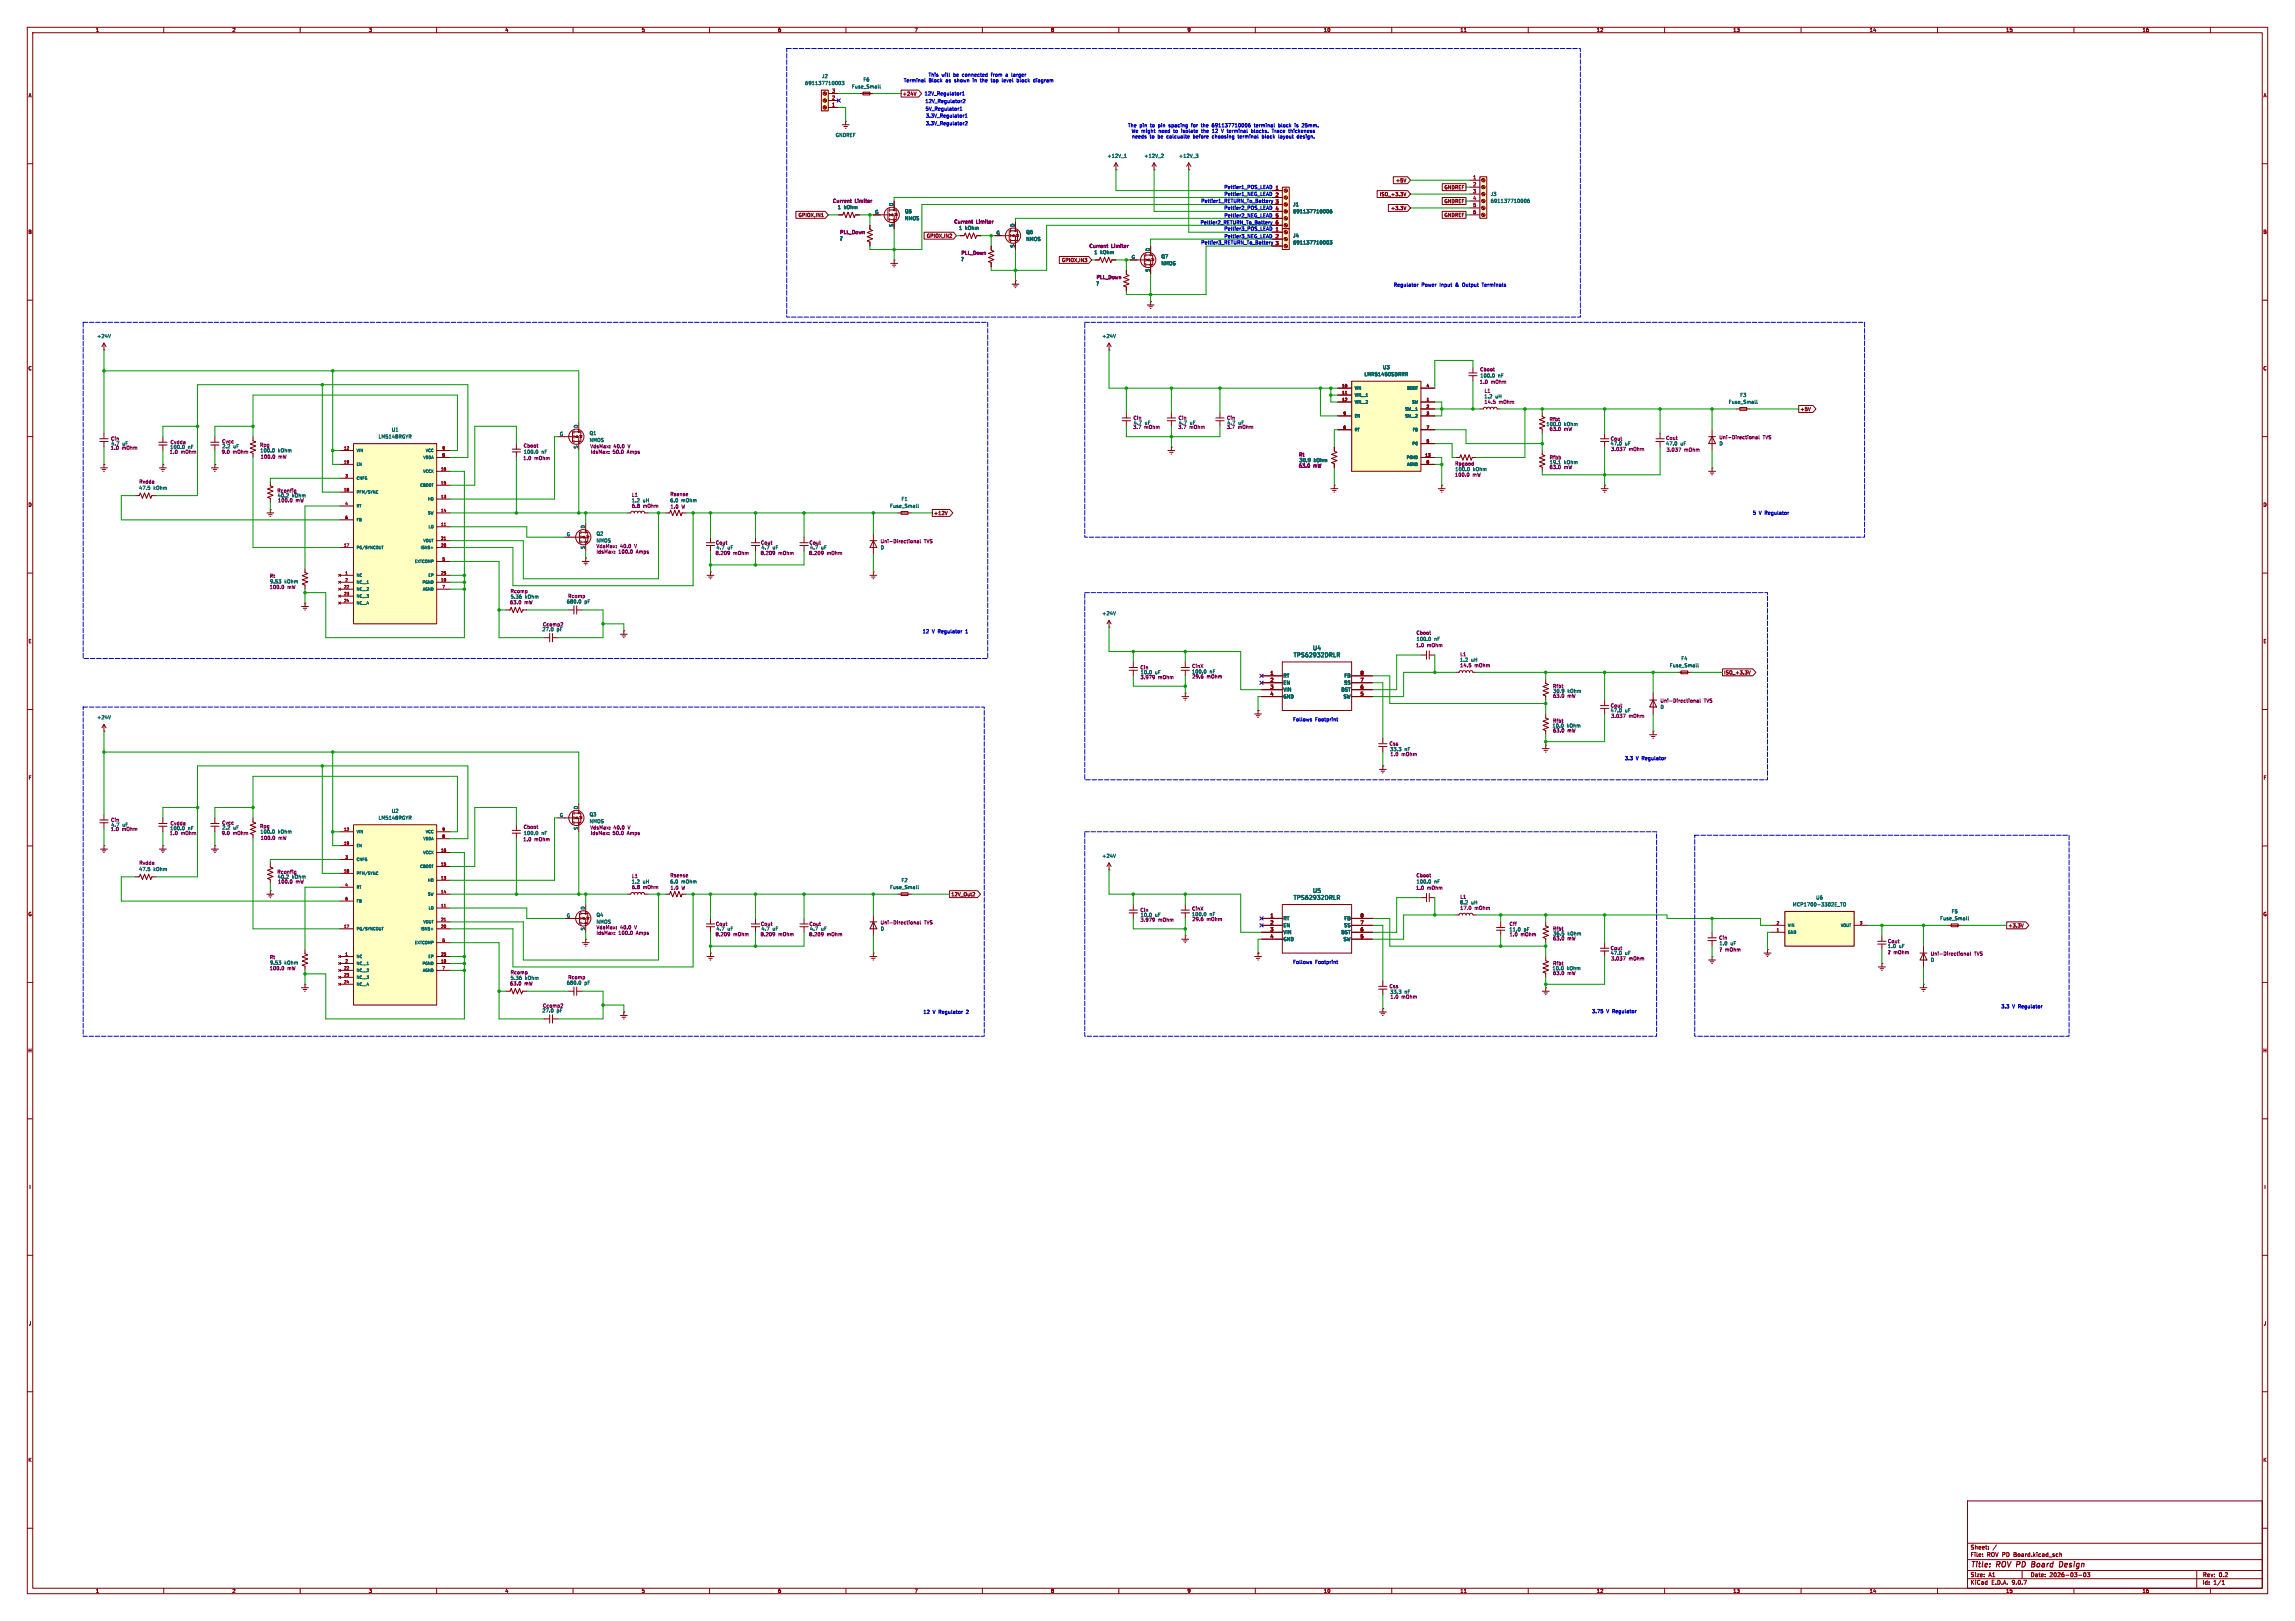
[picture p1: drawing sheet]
<svg xmlns="http://www.w3.org/2000/svg" width="841mm" height="594mm" viewBox="0 0 841 594" stroke-linecap="round" stroke-linejoin="round" font-family="sans-serif">
<defs><g id="words">
<g font-size="2.8" fill="#840000">
<text x="722" y="574.9">Title:</text>
<text x="731.7" y="574.9">ROV PD</text>
<text x="746.1" y="574.9">Board</text>
<text x="757.1" y="574.9">Design</text>
</g>
<g font-size="2.1" fill="#006464">
<text x="481" y="238.5">U4</text>
<text x="473.9" y="241">TPS62932DRLR</text>
<text x="473.9" y="329.9">TPS62932DRLR</text>
<text x="481" y="327.4">U5</text>
</g>
<g font-size="2.1" fill="#840000">
<text x="722" y="568">Sheet:</text>
<text x="722" y="570.7">File:</text>
<text x="728.1" y="570.7">ROV PD Board.kicad_sch</text>
<text x="722" y="580.9">KiCad</text>
<text x="722" y="578.1">Size:</text>
<text x="728.7" y="578.1">A1</text>
<text x="729.7" y="580.9">E.D.A.</text>
<text x="737.3" y="580.9">9.0.7</text>
<text x="744" y="578.1">Date:</text>
<text x="751" y="578.1">2026-03-03</text>
<text x="807" y="578.3">Rev:</text>
<text x="807" y="580.9">Id:</text>
<text x="811.1" y="580.9">1/1</text>
<text x="813.4" y="578.3">0.2</text>
</g>
<g font-size="1.8" fill="#840000">
<text x="35" y="11.9">1</text>
<text x="85" y="11.9">2</text>
<text x="135" y="11.9">3</text>
<text x="185" y="11.9">4</text>
<text x="235" y="11.9">5</text>
<text x="285" y="11.9">6</text>
<text x="335" y="11.9">7</text>
<text x="385" y="11.9">8</text>
<text x="435" y="11.9">9</text>
<text x="485" y="11.9">10</text>
<text x="535" y="11.9">11</text>
<text x="585" y="11.9">12</text>
<text x="635" y="11.9">13</text>
<text x="685" y="11.9">14</text>
<text x="735" y="11.9">15</text>
<text x="785" y="11.9">16</text>
<text x="10.3" y="35.9">A</text>
<text x="330.7" y="35.2">+24V</text>
<text x="829.3" y="35.9">A</text>
<text x="511.4" y="67">+5V</text>
<text x="529.2" y="69.5">GNDREF</text>
<text x="505.5" y="72.1">ISO_+3.3V</text>
<text x="509.6" y="77.2">+3.3V</text>
<text x="529.2" y="74.6">GNDREF</text>
<text x="292.5" y="79.7">GPIOX,IN1</text>
<text x="529.2" y="79.7">GNDREF</text>
<text x="10.3" y="85.9">B</text>
<text x="339.5" y="87.3">GPIOX,IN2</text>
<text x="829.2" y="85.9">B</text>
<text x="389" y="96.2">GPIOX,IN3</text>
<text x="10.3" y="135.9">C</text>
<text x="829.2" y="135.9">C</text>
<text x="659.6" y="150.8">+5V</text>
<text x="10.3" y="185.9">D</text>
<text x="829.2" y="185.9">D</text>
<text x="342.1" y="188.9">+12V</text>
<text x="10.3" y="235.9">E</text>
<text x="829.3" y="235.9">E</text>
<text x="631.7" y="247.3">ISO_+3.3V</text>
<text x="10.3" y="285.9">F</text>
<text x="829.3" y="285.9">F</text>
<text x="348.5" y="328.6">12V_Out2</text>
<text x="10.3" y="335.9">G</text>
<text x="829.2" y="335.9">G</text>
<text x="735.8" y="340">+3.3V</text>
<text x="10.2" y="385.9">H</text>
<text x="829.2" y="385.9">H</text>
<text x="10.6" y="435.9">I</text>
<text x="829.6" y="435.9">I</text>
<text x="10.4" y="485.9">J</text>
<text x="829.4" y="485.9">J</text>
<text x="10.3" y="535.9">K</text>
<text x="829.2" y="535.9">K</text>
<text x="35" y="583.9">1</text>
<text x="85" y="583.9">2</text>
<text x="135" y="583.9">3</text>
<text x="185" y="583.9">4</text>
<text x="235" y="583.9">5</text>
<text x="285" y="583.9">6</text>
<text x="335" y="583.9">7</text>
<text x="385" y="583.9">8</text>
<text x="435" y="583.9">9</text>
<text x="485" y="583.9">10</text>
<text x="535" y="583.9">11</text>
<text x="585" y="583.9">12</text>
<text x="635" y="583.9">13</text>
<text x="685" y="583.9">14</text>
<text x="735" y="583.9">15</text>
<text x="785" y="583.9">16</text>
</g>
<g font-size="1.8" fill="#006464">
<text x="301.1" y="28.8">J2</text>
<text x="294.9" y="31.3">691137710003</text>
<text x="312" y="32.6">Fuse_Small</text>
<text x="316.2" y="30.1">F6</text>
<text x="306.1" y="50.4">GNDREF</text>
<text x="405.6" y="58">+12V_1</text>
<text x="419.2" y="58">+12V_2</text>
<text x="431.9" y="58">+12V_3</text>
<text x="546.1" y="72">J3</text>
<text x="306.9" y="76.8">1</text>
<text x="309.2" y="76.8">kOhm</text>
<text x="327.4" y="75.7" transform="rotate(-90 327.4 75.7)">D</text>
<text x="473.7" y="75.8">J1</text>
<text x="546.1" y="74.5">691137710006</text>
<text x="320.6" y="78.5">G</text>
<text x="327.4" y="83.3" transform="rotate(-90 327.4 83.3)">S</text>
<text x="331.5" y="80.9">NMOS</text>
<text x="331.5" y="78.3">Q5</text>
<text x="371.9" y="83.3" transform="rotate(-90 371.9 83.3)">D</text>
<text x="473.7" y="78.3">691137710006</text>
<text x="307.6" y="88.2">?</text>
<text x="351.3" y="84.4">1</text>
<text x="353.7" y="84.4">kOhm</text>
<text x="365" y="86.1">G</text>
<text x="375.9" y="88.5">NMOS</text>
<text x="375.9" y="86">Q6</text>
<text x="473.7" y="87.2">J4</text>
<text x="473.7" y="89.8">691137710003</text>
<text x="352.1" y="95.9">?</text>
<text x="371.9" y="90.9" transform="rotate(-90 371.9 90.9)">S</text>
<text x="400.8" y="93.3">1</text>
<text x="403.2" y="93.3">kOhm</text>
<text x="414.6" y="95">G</text>
<text x="421.4" y="92.2" transform="rotate(-90 421.4 92.2)">D</text>
<text x="425.5" y="94.8">Q7</text>
<text x="421.4" y="99.8" transform="rotate(-90 421.4 99.8)">S</text>
<text x="425.5" y="97.4">NMOS</text>
<text x="401.6" y="104.7">?</text>
<text x="35.5" y="124.1">+24V</text>
<text x="403.8" y="124.1">+24V</text>
<text x="506.6" y="135.5">U3</text>
<text x="499.9" y="138">LMR51450SDRRR</text>
<text x="542.3" y="138.5">100.0</text>
<text x="548.9" y="138.5">nF</text>
<text x="543.8" y="146.2">1.2</text>
<text x="548" y="146.2">uH</text>
<text x="633.4" y="148.2">Fuse_Small</text>
<text x="637.6" y="145.6">F3</text>
<text x="138.6" y="160.9">LM5148RGYR</text>
<text x="143.4" y="158.3">U1</text>
<text x="205" y="159.8">G</text>
<text x="211.8" y="156.9" transform="rotate(-90 211.8 156.9)">D</text>
<text x="215.9" y="159.6">Q1</text>
<text x="566.5" y="156.3">100.0</text>
<text x="573.1" y="156.3">kOhm</text>
<text x="40.6" y="163.4">4.7</text>
<text x="95.3" y="166">100.0</text>
<text x="101.9" y="166">kOhm</text>
<text x="191.8" y="166.5">100.0</text>
<text x="198.4" y="166.5">nF</text>
<text x="211.8" y="164.5" transform="rotate(-90 211.8 164.5)">S</text>
<text x="215.9" y="162.2">NMOS</text>
<text x="595.5" y="163.4">uF</text>
<text x="610.4" y="163.4">47.0</text>
<text x="615.8" y="163.4">uF</text>
<text x="629.9" y="163.4">D</text>
<text x="476" y="169.5">30.9</text>
<text x="481.4" y="169.5">kOhm</text>
<text x="539.8" y="172.8">kOhm</text>
<text x="573.1" y="170.3">kOhm</text>
<text x="50.8" y="179.7">47.5</text>
<text x="56.2" y="179.7">kOhm</text>
<text x="245.5" y="184.3">6.0</text>
<text x="249.6" y="184.3">mOhm</text>
<text x="330.2" y="183.7">F1</text>
<text x="326" y="186.3">Fuse_Small</text>
<text x="207.5" y="196.6">G</text>
<text x="214.4" y="193.8" transform="rotate(-90 214.4 193.8)">D</text>
<text x="218.4" y="196.4">Q2</text>
<text x="214.4" y="201.4" transform="rotate(-90 214.4 201.4)">S</text>
<text x="218.4" y="199">NMOS</text>
<text x="322.6" y="201.5">D</text>
<text x="187" y="219.6">5.36</text>
<text x="192.4" y="219.6">kOhm</text>
<text x="207.5" y="221.3">680.0</text>
<text x="214.2" y="221.3">pF</text>
<text x="403.8" y="225.7">+24V</text>
<text x="198.6" y="231.5">27.0</text>
<text x="204" y="231.5">pF</text>
<text x="519" y="235">100.0</text>
<text x="525.6" y="235">nF</text>
<text x="534.9" y="242.7">1.2</text>
<text x="539.1" y="242.7">uH</text>
<text x="611.8" y="244.7">Fuse_Small</text>
<text x="616" y="242.2">F4</text>
<text x="436.6" y="247">100.0</text>
<text x="470.2" y="248.5">RT</text>
<text x="470.2" y="251.1">EN</text>
<text x="492.4" y="251.1">SS</text>
<text x="492.5" y="248.5">FB</text>
<text x="470.2" y="253.6">VIN</text>
<text x="470.2" y="256.1">GND</text>
<text x="491.4" y="253.6">BST</text>
<text x="492.2" y="256.1">SW</text>
<text x="569" y="254.1">30.9</text>
<text x="574.4" y="254.1">kOhm</text>
<text x="35.5" y="263.8">+24V</text>
<text x="595.5" y="261.2">uF</text>
<text x="608.3" y="259.9">D</text>
<text x="574.2" y="266.8">kOhm</text>
<text x="509.3" y="275.4">33.3</text>
<text x="143.4" y="298">U2</text>
<text x="205" y="299.5">G</text>
<text x="211.8" y="296.6" transform="rotate(-90 211.8 296.6)">D</text>
<text x="215.9" y="299.3">Q3</text>
<text x="40.6" y="303.1">4.7</text>
<text x="95.3" y="305.7">100.0</text>
<text x="101.9" y="305.7">kOhm</text>
<text x="138.6" y="300.6">LM5148RGYR</text>
<text x="211.8" y="304.2" transform="rotate(-90 211.8 304.2)">S</text>
<text x="215.9" y="301.9">NMOS</text>
<text x="191.8" y="306.2">100.0</text>
<text x="198.4" y="306.2">nF</text>
<text x="403.8" y="314.6">+24V</text>
<text x="50.8" y="319.4">47.5</text>
<text x="56.2" y="319.4">kOhm</text>
<text x="245.5" y="324">6.0</text>
<text x="249.6" y="324">mOhm</text>
<text x="330.2" y="323.4">F2</text>
<text x="519" y="323.9">100.0</text>
<text x="525.6" y="323.9">nF</text>
<text x="326" y="326">Fuse_Small</text>
<text x="665.4" y="329.8">U6</text>
<text x="214.4" y="333.5" transform="rotate(-90 214.4 333.5)">D</text>
<text x="436.6" y="335.9">100.0</text>
<text x="656.8" y="332.3">MCP1700-3302E_TO</text>
<text x="715" y="334.9">F5</text>
<text x="207.5" y="336.3">G</text>
<text x="214.4" y="341.1" transform="rotate(-90 214.4 341.1)">S</text>
<text x="218.4" y="338.7">NMOS</text>
<text x="218.4" y="336.1">Q4</text>
<text x="322.6" y="341.2">D</text>
<text x="470.2" y="337.4">RT</text>
<text x="470.2" y="340">EN</text>
<text x="492.4" y="340">SS</text>
<text x="492.5" y="337.4">FB</text>
<text x="553" y="341.5">11.0</text>
<text x="710.8" y="337.4">Fuse_Small</text>
<text x="470.2" y="342.5">VIN</text>
<text x="470.2" y="345">GND</text>
<text x="491.4" y="342.5">BST</text>
<text x="492.2" y="345">SW</text>
<text x="569" y="343">36.5</text>
<text x="574.4" y="343">kOhm</text>
<text x="629.9" y="346.6">1.0</text>
<text x="634.1" y="346.6">uF</text>
<text x="691.7" y="347.6">1.0</text>
<text x="695.8" y="347.6">uF</text>
<text x="595.5" y="350.1">uF</text>
<text x="707.4" y="352.7">D</text>
<text x="187" y="359.3">5.36</text>
<text x="192.4" y="359.3">kOhm</text>
<text x="574.2" y="355.7">kOhm</text>
<text x="207.5" y="361">680.0</text>
<text x="214.2" y="361">pF</text>
<text x="509.3" y="364.3">33.3</text>
<text x="198.6" y="371.2">27.0</text>
<text x="204" y="371.2">pF</text>
</g>
<g font-size="1.8" fill="#0000c2">
<text x="340.1" y="28.3">This</text>
<text x="345.1" y="28.3">will</text>
<text x="349.5" y="28.3">be</text>
<text x="352.9" y="28.3">connected</text>
<text x="363.7" y="28.3">from</text>
<text x="369.3" y="28.3">a</text>
<text x="371.6" y="28.3">larger</text>
<text x="331.1" y="30.3">Terminal</text>
<text x="338.7" y="35.2">12V_Regulator1</text>
<text x="340.3" y="30.3">Block</text>
<text x="346.7" y="30.3">as</text>
<text x="350.1" y="30.3">shown</text>
<text x="357" y="30.3">in</text>
<text x="360" y="30.3">the</text>
<text x="364.1" y="30.3">top</text>
<text x="368.3" y="30.3">level</text>
<text x="373.9" y="30.3">block</text>
<text x="380.2" y="30.3">diagram</text>
<text x="338.9" y="38">12V_Regulator2</text>
<text x="339" y="40.7">5V_Regulator1</text>
<text x="339.2" y="43.3">3.3V_Regulator1</text>
<text x="339.2" y="46.1">3.3V_Regulator2</text>
<text x="413.2" y="46.8">The</text>
<text x="417.6" y="46.8">pin</text>
<text x="421.7" y="46.8">to</text>
<text x="424.7" y="46.8">pin</text>
<text x="428.8" y="46.8">spacing</text>
<text x="437.3" y="46.8">for</text>
<text x="441.1" y="46.8">the</text>
<text x="445.2" y="46.8">691137710006</text>
<text x="460.9" y="46.8">terminal</text>
<text x="470" y="46.8">block</text>
<text x="476.2" y="46.8">is</text>
<text x="479" y="46.8">25mm.</text>
<text x="414.5" y="48.9">We might</text>
<text x="414.7" y="50.9">needs</text>
<text x="421.3" y="50.9">to</text>
<text x="424.4" y="50.9">be</text>
<text x="424.7" y="48.9">need</text>
<text x="427.8" y="50.9">calcualte</text>
<text x="430.4" y="48.9">to</text>
<text x="433.4" y="48.9">isolate</text>
<text x="437.7" y="50.9">before</text>
<text x="441" y="48.9">the</text>
<text x="444.9" y="50.9">choosing</text>
<text x="445.1" y="48.9">12</text>
<text x="448.7" y="48.9">V terminal</text>
<text x="454.5" y="50.9">terminal</text>
<text x="460" y="48.9">blocks.</text>
<text x="463.6" y="50.9">block</text>
<text x="467.9" y="48.9">Trace</text>
<text x="469.8" y="50.9">layout</text>
<text x="474.1" y="48.9">thickeness</text>
<text x="476.8" y="50.9">design.</text>
<text x="448.5" y="69.4">Peltier1_POS_LEAD</text>
<text x="448.5" y="72">Peltier1_NEG_LEAD</text>
<text x="440" y="74.5">Peltier1_RETURN_To_Battery</text>
<text x="448.5" y="77.1">Peltier2_POS_LEAD</text>
<text x="439.8" y="82.4">Peltier2_RETURN_To_Battery</text>
<text x="448.5" y="79.9">Peltier2_NEG_LEAD</text>
<text x="440" y="89.8">Peltier3_RETURN_To_Battery</text>
<text x="448.5" y="84.7">Peltier3_POS_LEAD</text>
<text x="448.5" y="87.5">Peltier3_NEG_LEAD</text>
<text x="510.6" y="105.3">Regulator</text>
<text x="520.9" y="105.3">Power</text>
<text x="527.7" y="105.3">Input</text>
<text x="533.7" y="105.3">&amp;</text>
<text x="536.4" y="105.3">Output</text>
<text x="543.8" y="105.3">Terminals</text>
<text x="642.2" y="188.8">5</text>
<text x="644.6" y="188.8">V Regulator</text>
<text x="338" y="232.3">12</text>
<text x="341.6" y="232.3">V Regulator</text>
<text x="354.1" y="232.3">1</text>
<text x="473.7" y="264.5">Follows</text>
<text x="482" y="264.5">Footprint</text>
<text x="595.3" y="278.7">3.3</text>
<text x="599.5" y="278.7">V Regulator</text>
<text x="473.7" y="353.4">Follows</text>
<text x="482" y="353.4">Footprint</text>
<text x="338.2" y="371.7">12</text>
<text x="341.8" y="371.7">V Regulator</text>
<text x="354.4" y="371.7">2</text>
<text x="583.3" y="371.5">3.75</text>
<text x="588.7" y="371.5">V Regulator</text>
<text x="733.2" y="369.7">3.3</text>
<text x="737.4" y="369.7">V Regulator</text>
</g>
<g font-size="1.8" fill="#a90000">
<text x="304.7" y="34">3</text>
<text x="304.7" y="39.1">1</text>
<text x="304.7" y="36.6">2</text>
<text x="539.7" y="65.8">1</text>
<text x="467.3" y="69.6">1</text>
<text x="539.7" y="68.3">2</text>
<text x="539.7" y="70.9">3</text>
<text x="467.3" y="72.1">2</text>
<text x="467.3" y="74.7">3</text>
<text x="467.3" y="77.2">4</text>
<text x="539.7" y="73.4">4</text>
<text x="539.7" y="75.9">5</text>
<text x="467.3" y="79.8">5</text>
<text x="467.3" y="82.3">6</text>
<text x="539.7" y="78.5">6</text>
<text x="467.3" y="84.8">1</text>
<text x="467.3" y="87.4">2</text>
<text x="467.3" y="89.9">3</text>
<text x="465.4" y="247.4">1</text>
<text x="465.4" y="249.9">2</text>
<text x="498.4" y="247.4">8</text>
<text x="498.4" y="249.9">7</text>
<text x="465.4" y="252.5">3</text>
<text x="465.4" y="255">4</text>
<text x="498.4" y="252.5">6</text>
<text x="498.4" y="255">5</text>
<text x="465.4" y="336.3">1</text>
<text x="465.4" y="338.8">2</text>
<text x="465.4" y="341.4">3</text>
<text x="498.4" y="336.3">8</text>
<text x="498.4" y="338.8">7</text>
<text x="498.4" y="341.4">6</text>
<text x="465.4" y="343.9">4</text>
<text x="498.4" y="343.9">5</text>
</g>
<g font-size="1.8" fill="#840084">
<text x="305.1" y="74.5">Current</text>
<text x="313.2" y="74.5">Limiter</text>
<text x="349.5" y="82.1">Current</text>
<text x="357.7" y="82.1">Limiter</text>
<text x="307.7" y="86">PLL_Down</text>
<text x="352.2" y="93.6">PLL_Down</text>
<text x="399.1" y="91">Current</text>
<text x="407.2" y="91">Limiter</text>
<text x="401.7" y="102.5">PLL_Down</text>
<text x="542.3" y="136.3">Cboot</text>
<text x="542.1" y="140.8">1.0</text>
<text x="546.3" y="140.8">mOhm</text>
<text x="543.8" y="148.2">14.5</text>
<text x="543.9" y="144.1">L1</text>
<text x="549.2" y="148.2">mOhm</text>
<text x="415.2" y="154">Cin</text>
<text x="415.3" y="155.8">4.7</text>
<text x="419.5" y="155.8">uF</text>
<text x="431.7" y="154">Cin</text>
<text x="431.8" y="155.8">4.7</text>
<text x="436" y="155.8">uF</text>
<text x="449.5" y="154">Cin</text>
<text x="449.6" y="155.8">4.7</text>
<text x="453.8" y="155.8">uF</text>
<text x="567.7" y="154.5">Rfbt</text>
<text x="40.6" y="161.6">Cin</text>
<text x="415.1" y="157.4">3.7</text>
<text x="419.3" y="157.4">mOhm</text>
<text x="431.6" y="157.4">3.7</text>
<text x="435.8" y="157.4">mOhm</text>
<text x="449.4" y="157.4">3.7</text>
<text x="453.6" y="157.4">mOhm</text>
<text x="567.7" y="158.1">63.0</text>
<text x="573.1" y="158.1">mW</text>
<text x="590.1" y="161.6">Cout</text>
<text x="610.4" y="161.4">Cout</text>
<text x="629.9" y="161.1">Uni-Directional</text>
<text x="646" y="161.1">TVS</text>
<text x="40.5" y="165">1.0</text>
<text x="44.7" y="165">mOhm</text>
<text x="44.8" y="163.4">uF</text>
<text x="62.1" y="166.5">1.0</text>
<text x="62.2" y="164.7">100.0</text>
<text x="62.3" y="162.9">Cvdda</text>
<text x="66.3" y="166.5">mOhm</text>
<text x="68.9" y="164.7">nF</text>
<text x="81.1" y="166.5">9.0</text>
<text x="81.3" y="162.7">Cvcc</text>
<text x="81.3" y="164.4">2.2</text>
<text x="85.3" y="166.5">mOhm</text>
<text x="85.5" y="164.4">uF</text>
<text x="95.1" y="163.9">Rpg</text>
<text x="191.7" y="164.2">Cboot</text>
<text x="216.2" y="164.4">VdsMax:</text>
<text x="216.3" y="166.5">IdsMax:</text>
<text x="224.5" y="166.5">50.0</text>
<text x="224.8" y="164.4">40.0</text>
<text x="229.9" y="166.5">Amps</text>
<text x="230.2" y="164.4">V</text>
<text x="475.9" y="167.5">Rt</text>
<text x="590.1" y="163.4">47.0</text>
<text x="590.3" y="165.5">3.037</text>
<text x="596.9" y="165.5">mOhm</text>
<text x="610.6" y="165.7">3.037</text>
<text x="617.2" y="165.7">mOhm</text>
<text x="95.4" y="168.2">100.0</text>
<text x="102" y="168.2">mW</text>
<text x="191.6" y="168.8">1.0</text>
<text x="195.8" y="168.8">mOhm</text>
<text x="475.8" y="171.6">63.0</text>
<text x="481.2" y="171.6">mW</text>
<text x="533.1" y="170.8">Rpgood</text>
<text x="533.2" y="172.8">100.0</text>
<text x="567.7" y="172.1">63.0</text>
<text x="567.7" y="168.5">Rfbb</text>
<text x="567.7" y="170.3">19.1</text>
<text x="573.1" y="172.1">mW</text>
<text x="50.9" y="177.4">Rvdda</text>
<text x="533" y="174.9">100.0</text>
<text x="539.6" y="174.9">mW</text>
<text x="101.5" y="180.7">Rconfig</text>
<text x="101.6" y="182.5">40.2</text>
<text x="101.7" y="184.3">100.0</text>
<text x="107" y="182.5">kOhm</text>
<text x="108.4" y="184.3">mW</text>
<text x="231.4" y="184.3">1.2</text>
<text x="231.4" y="182.2">L1</text>
<text x="235.6" y="184.3">uH</text>
<text x="245.5" y="182">Rsense</text>
<text x="231.4" y="186.3">6.8</text>
<text x="235.6" y="186.3">mOhm</text>
<text x="245.6" y="186.5">1.0</text>
<text x="249.7" y="186.5">W</text>
<text x="218.4" y="201">VdaMax:</text>
<text x="218.4" y="203">IdsMax:</text>
<text x="226.6" y="203">100.0</text>
<text x="227.2" y="201">40.0</text>
<text x="232.6" y="201">V</text>
<text x="233.2" y="203">Amps</text>
<text x="262.1" y="203.6">8.209</text>
<text x="262.2" y="199.7">Cout</text>
<text x="262.4" y="201.5">4.7</text>
<text x="266.6" y="201.5">uF</text>
<text x="268.7" y="203.6">mOhm</text>
<text x="278.6" y="203.6">8.209</text>
<text x="278.7" y="199.7">Cout</text>
<text x="278.9" y="201.5">4.7</text>
<text x="283.1" y="201.5">uF</text>
<text x="285.2" y="203.6">mOhm</text>
<text x="296.4" y="203.6">8.209</text>
<text x="296.5" y="199.7">Cout</text>
<text x="296.7" y="201.5">4.7</text>
<text x="300.9" y="201.5">uF</text>
<text x="303" y="203.6">mOhm</text>
<text x="322.5" y="199.2">Uni-Directional</text>
<text x="338.7" y="199.2">TVS</text>
<text x="98.7" y="211.9">Rt</text>
<text x="98.8" y="214">9.53</text>
<text x="104.2" y="214">kOhm</text>
<text x="98.7" y="216">100.0</text>
<text x="105.3" y="216">mW</text>
<text x="186.8" y="221.6">63.0</text>
<text x="187" y="217.5">Rcomp</text>
<text x="192.2" y="221.6">mW</text>
<text x="208.1" y="219.3">Rcomp</text>
<text x="198.8" y="229.7">Ccomp2</text>
<text x="518.9" y="232.8">Cboot</text>
<text x="518.8" y="237.3">1.0</text>
<text x="523" y="237.3">mOhm</text>
<text x="417.7" y="245.5">Cin</text>
<text x="436.7" y="245">CinX</text>
<text x="534.9" y="244.7">14.5</text>
<text x="535" y="240.6">L1</text>
<text x="540.3" y="244.7">mOhm</text>
<text x="417.8" y="249.1">3.979</text>
<text x="417.8" y="247.2">10.0</text>
<text x="423.2" y="247.2">uF</text>
<text x="424.4" y="249.1">mOhm</text>
<text x="436.8" y="248.8">29.6</text>
<text x="442.2" y="248.8">mOhm</text>
<text x="443.2" y="247">nF</text>
<text x="569" y="252.3">Rfbt</text>
<text x="569" y="255.9">63.0</text>
<text x="574.4" y="255.9">mW</text>
<text x="608.3" y="257.7">Uni-Directional</text>
<text x="624.4" y="257.7">TVS</text>
<text x="590.1" y="261.2">47.0</text>
<text x="590.1" y="259.4">Cout</text>
<text x="590.3" y="263.2">3.037</text>
<text x="596.9" y="263.2">mOhm</text>
<text x="568.8" y="266.8">10.0</text>
<text x="569" y="265">Rfbt</text>
<text x="569" y="268.6">63.0</text>
<text x="574.4" y="268.6">mW</text>
<text x="509" y="273.4">Css</text>
<text x="514.7" y="275.4">nF</text>
<text x="509.4" y="277.3">1.0</text>
<text x="513.6" y="277.3">mOhm</text>
<text x="40.5" y="304.7">1.0</text>
<text x="40.6" y="301.3">Cin</text>
<text x="44.7" y="304.7">mOhm</text>
<text x="44.8" y="303.1">uF</text>
<text x="62.2" y="304.4">100.0</text>
<text x="62.3" y="302.6">Cvdda</text>
<text x="68.9" y="304.4">nF</text>
<text x="81.3" y="302.4">Cvcc</text>
<text x="81.3" y="304.1">2.2</text>
<text x="85.5" y="304.1">uF</text>
<text x="95.1" y="303.6">Rpg</text>
<text x="191.7" y="303.9">Cboot</text>
<text x="216.2" y="304.1">VdsMax:</text>
<text x="224.8" y="304.1">40.0</text>
<text x="230.2" y="304.1">V</text>
<text x="62.1" y="306.2">1.0</text>
<text x="66.3" y="306.2">mOhm</text>
<text x="81.1" y="306.2">9.0</text>
<text x="85.3" y="306.2">mOhm</text>
<text x="95.4" y="307.9">100.0</text>
<text x="102" y="307.9">mW</text>
<text x="191.6" y="308.5">1.0</text>
<text x="195.8" y="308.5">mOhm</text>
<text x="216.3" y="306.2">IdsMax:</text>
<text x="224.5" y="306.2">50.0</text>
<text x="229.9" y="306.2">Amps</text>
<text x="50.9" y="317.1">Rvdda</text>
<text x="101.5" y="320.4">Rconfig</text>
<text x="101.6" y="322.2">40.2</text>
<text x="101.7" y="324">100.0</text>
<text x="107" y="322.2">kOhm</text>
<text x="108.4" y="324">mW</text>
<text x="231.4" y="324">1.2</text>
<text x="231.4" y="321.9">L1</text>
<text x="235.6" y="324">uH</text>
<text x="245.5" y="321.7">Rsense</text>
<text x="518.9" y="321.7">Cboot</text>
<text x="231.4" y="326">6.8</text>
<text x="235.6" y="326">mOhm</text>
<text x="245.6" y="326.2">1.0</text>
<text x="249.7" y="326.2">W</text>
<text x="518.8" y="326.2">1.0</text>
<text x="523" y="326.2">mOhm</text>
<text x="535" y="329.5">L1</text>
<text x="417.7" y="334.4">Cin</text>
<text x="436.7" y="333.9">CinX</text>
<text x="443.2" y="335.9">nF</text>
<text x="534.9" y="331.6">8.2</text>
<text x="534.9" y="333.6">17.0</text>
<text x="539.1" y="331.6">uH</text>
<text x="540.3" y="333.6">mOhm</text>
<text x="218.4" y="340.7">VdaMax:</text>
<text x="227.2" y="340.7">40.0</text>
<text x="232.6" y="340.7">V</text>
<text x="262.2" y="339.4">Cout</text>
<text x="262.4" y="341.2">4.7</text>
<text x="266.6" y="341.2">uF</text>
<text x="278.7" y="339.4">Cout</text>
<text x="278.9" y="341.2">4.7</text>
<text x="283.1" y="341.2">uF</text>
<text x="296.5" y="339.4">Cout</text>
<text x="296.7" y="341.2">4.7</text>
<text x="300.9" y="341.2">uF</text>
<text x="322.5" y="338.9">Uni-Directional</text>
<text x="338.7" y="338.9">TVS</text>
<text x="417.8" y="338">3.979</text>
<text x="417.8" y="336.1">10.0</text>
<text x="423.2" y="336.1">uF</text>
<text x="424.4" y="338">mOhm</text>
<text x="436.8" y="337.7">29.6</text>
<text x="442.2" y="337.7">mOhm</text>
<text x="553" y="339.4">Cff</text>
<text x="558.4" y="341.5">pF</text>
<text x="569" y="341.2">Rfbt</text>
<text x="218.4" y="342.7">IdsMax:</text>
<text x="226.6" y="342.7">100.0</text>
<text x="233.2" y="342.7">Amps</text>
<text x="262.1" y="343.3">8.209</text>
<text x="268.7" y="343.3">mOhm</text>
<text x="278.6" y="343.3">8.209</text>
<text x="285.2" y="343.3">mOhm</text>
<text x="296.4" y="343.3">8.209</text>
<text x="303" y="343.3">mOhm</text>
<text x="553" y="343.3">1.0</text>
<text x="557.2" y="343.3">mOhm</text>
<text x="569" y="344.8">63.0</text>
<text x="574.4" y="344.8">mW</text>
<text x="629.8" y="344.5">Cin</text>
<text x="691.7" y="345.8">Cout</text>
<text x="98.7" y="351.6">Rt</text>
<text x="98.8" y="353.7">9.53</text>
<text x="104.2" y="353.7">kOhm</text>
<text x="569" y="353.9">Rfbt</text>
<text x="590.1" y="350.1">47.0</text>
<text x="590.1" y="348.3">Cout</text>
<text x="590.3" y="352.1">3.037</text>
<text x="596.9" y="352.1">mOhm</text>
<text x="629.9" y="348.9">?</text>
<text x="632.2" y="348.9">mOhm</text>
<text x="691.6" y="349.9">?</text>
<text x="693.9" y="349.9">mOhm</text>
<text x="707.4" y="350.4">Uni-Directional</text>
<text x="723.5" y="350.4">TVS</text>
<text x="98.7" y="355.7">100.0</text>
<text x="105.3" y="355.7">mW</text>
<text x="187" y="357.2">Rcomp</text>
<text x="208.1" y="359">Rcomp</text>
<text x="568.8" y="355.7">10.0</text>
<text x="569" y="357.5">63.0</text>
<text x="574.4" y="357.5">mW</text>
<text x="186.8" y="361.3">63.0</text>
<text x="192.2" y="361.3">mW</text>
<text x="509" y="362.3">Css</text>
<text x="514.7" y="364.3">nF</text>
<text x="198.8" y="369.4">Ccomp2</text>
<text x="509.4" y="366.2">1.0</text>
<text x="513.6" y="366.2">mOhm</text>
</g>
<g font-size="1.4" fill="#a90000">
<text x="491.7" y="142">10</text>
<text x="522.6" y="142">4</text>
<text x="491.7" y="144.5">11</text>
<text x="491.7" y="147.1">12</text>
<text x="522.6" y="147.1">1</text>
<text x="522.6" y="149.6">2</text>
<text x="492.1" y="152.1">9</text>
<text x="522.6" y="152.1">3</text>
<text x="492.1" y="157.2">6</text>
<text x="522.6" y="157.2">7</text>
<text x="125.9" y="164.8">12</text>
<text x="161.9" y="164.8">9</text>
<text x="161.9" y="167.4">8</text>
<text x="522.1" y="167.4">13</text>
<text x="522.6" y="162.3">5</text>
<text x="125.9" y="169.9">19</text>
<text x="161.5" y="172.5">16</text>
<text x="522.6" y="169.9">8</text>
<text x="126.4" y="175">3</text>
<text x="161.5" y="177.5">15</text>
<text x="125.9" y="180.1">18</text>
<text x="126.4" y="185.2">4</text>
<text x="161.5" y="182.6">13</text>
<text x="126.4" y="190.2">6</text>
<text x="161.5" y="187.7">14</text>
<text x="161.5" y="192.8">11</text>
<text x="161.5" y="197.9">21</text>
<text x="125.9" y="200.4">17</text>
<text x="161.5" y="200.4">20</text>
<text x="161.9" y="205.5">5</text>
<text x="125.9" y="215.6">22</text>
<text x="126.4" y="210.6">1</text>
<text x="126.4" y="213.1">2</text>
<text x="161.5" y="210.6">25</text>
<text x="161.5" y="213.1">10</text>
<text x="161.9" y="215.6">7</text>
<text x="125.9" y="218.2">23</text>
<text x="125.9" y="220.7">24</text>
<text x="125.9" y="304.5">12</text>
<text x="161.9" y="304.5">9</text>
<text x="125.9" y="309.6">19</text>
<text x="161.9" y="307.1">8</text>
<text x="126.4" y="314.7">3</text>
<text x="161.5" y="312.2">16</text>
<text x="161.5" y="317.2">15</text>
<text x="125.9" y="319.8">18</text>
<text x="161.5" y="322.3">13</text>
<text x="126.4" y="324.9">4</text>
<text x="126.4" y="329.9">6</text>
<text x="161.5" y="327.4">14</text>
<text x="161.5" y="332.5">11</text>
<text x="125.9" y="340.1">17</text>
<text x="161.5" y="337.6">21</text>
<text x="161.5" y="340.1">20</text>
<text x="650.9" y="338.8">2</text>
<text x="650.9" y="341.4">1</text>
<text x="681.4" y="338.8">3</text>
<text x="161.9" y="345.2">5</text>
<text x="126.4" y="350.3">1</text>
<text x="126.4" y="352.8">2</text>
<text x="161.5" y="350.3">25</text>
<text x="161.5" y="352.8">10</text>
<text x="125.9" y="355.3">22</text>
<text x="125.9" y="357.9">23</text>
<text x="161.9" y="355.3">7</text>
<text x="125.9" y="360.4">24</text>
</g>
<g font-size="1.4" fill="#006464">
<text x="496.3" y="143">VIN</text>
<text x="515.5" y="143">BOOT</text>
<text x="496.3" y="145.5">VIN__1</text>
<text x="496.3" y="148.1">VIN__2</text>
<text x="517.3" y="148.1">SW</text>
<text x="496.3" y="153.1">EN</text>
<text x="514.8" y="150.6">SW__1</text>
<text x="514.8" y="153.1">SW__2</text>
<text x="496.3" y="158.2">RT</text>
<text x="517.5" y="158.2">FB</text>
<text x="130.6" y="165.8">VIN</text>
<text x="155.8" y="165.8">VCC</text>
<text x="517.4" y="163.3">PG</text>
<text x="130.6" y="170.9">EN</text>
<text x="154.9" y="173.5">VCCX</text>
<text x="155" y="168.4">VDDA</text>
<text x="515.3" y="168.4">PGND</text>
<text x="515.5" y="170.9">AGND</text>
<text x="130.6" y="176">CNFG</text>
<text x="153.8" y="178.5">CBOOT</text>
<text x="130.6" y="181.1">PFM/SYNC</text>
<text x="156.6" y="183.6">HO</text>
<text x="130.6" y="186.2">RT</text>
<text x="130.6" y="191.2">FB</text>
<text x="156.6" y="188.7">SW</text>
<text x="156.9" y="193.8">LO</text>
<text x="130.6" y="201.4">PG/SYNCOUT</text>
<text x="154" y="201.4">ISNS+</text>
<text x="155" y="198.9">VOUT</text>
<text x="151.8" y="206.5">EXTCOMP</text>
<text x="130.6" y="211.6">NC</text>
<text x="130.6" y="214.1">NC__1</text>
<text x="154.6" y="214.1">PGND</text>
<text x="156.8" y="211.6">EP</text>
<text x="130.6" y="216.6">NC__2</text>
<text x="130.6" y="219.2">NC__3</text>
<text x="130.6" y="221.7">NC__4</text>
<text x="154.8" y="216.6">AGND</text>
<text x="130.6" y="305.5">VIN</text>
<text x="155.8" y="305.5">VCC</text>
<text x="130.6" y="310.6">EN</text>
<text x="155" y="308.1">VDDA</text>
<text x="130.6" y="315.7">CNFG</text>
<text x="154.9" y="313.2">VCCX</text>
<text x="130.6" y="320.8">PFM/SYNC</text>
<text x="153.8" y="318.2">CBOOT</text>
<text x="156.6" y="323.3">HO</text>
<text x="130.6" y="325.9">RT</text>
<text x="156.6" y="328.4">SW</text>
<text x="130.6" y="330.9">FB</text>
<text x="156.9" y="333.5">LO</text>
<text x="130.6" y="341.1">PG/SYNCOUT</text>
<text x="154" y="341.1">ISNS+</text>
<text x="155" y="338.6">VOUT</text>
<text x="655.1" y="339.8">VIN</text>
<text x="674.4" y="339.8">VOUT</text>
<text x="151.8" y="346.2">EXTCOMP</text>
<text x="655.1" y="342.4">GND</text>
<text x="130.6" y="351.3">NC</text>
<text x="130.6" y="353.8">NC__1</text>
<text x="154.6" y="353.8">PGND</text>
<text x="156.8" y="351.3">EP</text>
<text x="130.6" y="356.3">NC__2</text>
<text x="130.6" y="358.9">NC__3</text>
<text x="154.8" y="356.3">AGND</text>
<text x="130.6" y="361.4">NC__4</text>
</g>
</g></defs>
<g fill="none" stroke="#840000" stroke-width=".37">
<path d="M10 10h821v574h-821zM12 12h817v570h-817zM60 10v2M110 10v2M160 10v2M210 10v2M260 10v2M310 10v2M360 10v2M410 10v2M460 10v2M510 10v2"/>
<path d="M536.6 11.6h.7M560 10v2M610 10v2M660 10v2M710 10v2M760 10v2M810 10v2M10 60h2M829 60h2M10 110h2M829 110h2M10 160h2"/>
<path d="M209.8 158.1v3.8M210.3 158.2h2.6v3.6h-2.6M210.3 157.7v1M210.3 159.5v1M212.1 154.9v3.3M212.3 159.5l1.1 .3M212.9 159.6l.3 .7h-.7zM829 160h2M58.2 162.1h3M58.2 163.1h3M58.4 171.4h2.6M59.1 172.1h1.2"/>
<path d="M59.6 172.7h.2M59.7 170.2h.1M59.7 160v2.1M59.7 163.1v2M59.7 170.2v1.2M77.5 171.4h2.5M78.1 172.1h1.3M78.6 172.7h.3M78.7 170.2h.1M78.7 170.2v1.2M187.7 165.6h3.1M187.7 164.6h3.1"/>
<path d="M189.2 162.6v2M189.2 165.6v2M204.5 160h5.3M210.3 160h1.8v5.1M210.3 161.3v1M487.7 179.1h2.5M488.3 179.7h1.3M488.9 177.8h.1M488.9 177.8v1.3M207 196.8h5.3M212.3 194.9v3.9M212.9 195.1h2.5v3.5h-2.5"/>
<path d="M212.9 196.8h1.7v5.1M212.9 194.6v1M212.9 196.3v1.1M212.9 198.1v1M214.6 191.8v3.3M214.9 196.3l1 .3M215.4 196.5l.4 .6h-.8zM229.9 188h1.2l.2-.5 .5-.2 .4 .2 .2 .5 .2-.5 .4-.2 .5 .2 .2 .5 .2-.5 .4-.2 .5 .2 .1 .5 .2-.5 .5-.2 .4 .2 .2 .5h1.3M275.3 198.9h3.1M275.3 199.9h3.1M276.9 196.8v2.1M276.9 199.9v2"/>
<path d="M328.9 188h5.1M330.2 187.5h2.5v1h-2.5zM488.8 180.3h.3M10 210h2M111.8 208.3v1.5l1 .4-2.1 .7 2.1 .8-2.1 .8 2.1 .7-2.1 .8 1.1 .4v1.5M829 210h2M227.3 232.4h2.6M228 233h1.2M228.5 233.7h.2M228.6 231.1h.1M228.6 231.1v1.3M10 260h2"/>
<path d="M413.8 244.6h3M413.8 245.6h3M415.3 242.6v2M415.3 245.6v2M432.8 244.6h3.1M432.8 245.6h3.1M434.3 242.6v2M434.3 245.6v2M829 260h2M204.5 299.7h5.3M209.8 297.8v3.8M210.3 297.9h2.6v3.6h-2.6"/>
<path d="M210.3 299.7h1.8v5.1M210.3 297.4v1M210.3 299.2v1M212.1 294.6v3.3M212.3 299.2l1.1 .3M212.9 299.3l.3 .7h-.7zM10 310h2M210.3 301v1M829 310h2M207 336.5h5.3M212.3 334.6v3.9M212.9 334.8h2.5v3.5h-2.5"/>
<path d="M212.9 336.5h1.7v5.1M212.9 334.3v1M212.9 336v1.1M212.9 337.8v1M214.6 331.5v3.3M214.9 336l1 .3M215.4 336.2l.4 .6h-.8zM229.9 327.7h1.2l.2-.5 .5-.2 .4 .2 .2 .5 .2-.5 .4-.2 .5 .2 .2 .5 .2-.5 .4-.2 .5 .2 .1 .5 .2-.5 .5-.2 .4 .2 .2 .5h1.3M10 360h2M625.9 343.7h3M625.9 344.7h3M627.4 341.6v2.1"/>
<path d="M627.4 344.7v2M829 360h2M10 410h2M829 410h2M10 460h2M829 460h2M10 510h2M829 510h2M10 560h2M721 550h108v32h-108zM829 560h2M721 578.5h108"/>
<path d="M721 575.5h108M721 571.5h108M721 565.5h108M726.5 570.2h.1M726.5 570.2v.1M726.5 569.5v.1M728.7 567.5v.2M728.7 566.8v.1M731.6 566.1l-1.3 1.9M741 575.5v3M754 569.4l.2 .1M754.2 570.3l-.2 .1"/>
<path d="M754.8 568.9v1.5M754.8 569.5h.6l.1 .9M761.7 577.2h1.2M763.7 576.4a.72 .72 0 0 0-.3 .9 .72 .72 0 0 0 .8 .4l.2-.5-.2-.8M765.8 576.3l-.5 .6 .4 .1v.6h-.8M805 575.5v6.5M814.3 579.5l.4-.4v1.5M60 582v2M110 582v2M160 582v2M210 582v2M260 582v2"/>
<path d="M310 582v2M360 582v2M410 582v2M460 582v2M510 582v2M536.6 583.6h.7M560 582v2M610 582v2M660 582v2M710 582v2M760 582v2M810 582v2"/>
<path d="M814.3 580.6h.9"/>
<circle cx="211.2" cy="160" r="2.79"/>
<circle cx="213.7" cy="196.8" r="2.79"/>
<circle cx="211.2" cy="299.7" r="2.79"/>
<circle cx="213.7" cy="336.5" r="2.79"/>
</g>
<path d="M744.6 573.2h.6M744.7 572.2h.7M745.2 573.2l.3 .1M745.4 574.1l-1 .1M745.4 573.1l-.2 .1M755.4 572.2a1.08 1.08 0 0 1 .5 1.1 1.08 1.08 0 0 1-.8 .9" fill="none" stroke="#840000" stroke-width=".4"/>
<path d="M67.5 163.4v.8l-.4 .2M196.7 164.9l.2 .1M196.9 165h.1M196.9 166.1l-.2 .1M197 165v1.1M197 166.1h-.1M335.8 185.8l.2 .2M336.5 184.7l.1 1.3M102.1 212.4h.8l-.4 .5M102.8 213v.6M421.8 245.8v1M441.5 245.4a.68 .68 0 0 1 .5 .7 .68 .68 0 0 1-.5 .6" fill="none" stroke="#006464" stroke-width=".37"/>
<g fill="none" stroke="#840084" stroke-width=".37">
<path d="M196.7 163.1h.5M196.9 163.8l.3 .1M223.1 166.1h.1M223.2 165.4v.1M223.5 164v.2M223.5 163.4v.1M225.9 199.9v.1M103.6 214.4l.2 .1M103.9 214.6a.69 .69 0 0 1-.3 1.1M225.3 202.6v.2M225.3 202v.1M225.9 200.6v.1"/>
<path d="M225.9 200.7h.1M225.9 200v.1M231.6 201.6v1.1M283.8 202.1v.9l-.3 .3M283.9 202.5l-.5 .3M422.6 247.5h.2M423.1 247.7l-.1 .8-.3 .3M423.1 248l-.5 .3M440.7 247.8v.7M223.2 305.1v.1M223.2 305.8v.1M223.5 303.7v.2"/>
<path d="M223.5 303.1v.1M225.9 339.6v.2M225.3 341.7v.1M225.3 342.3v.2M225.9 340.3v.1M225.9 340.4h.1M231.6 341.3v1.1"/>
</g>
<g fill="#840000" stroke="#840000" stroke-width=".37">
<path d="M213.1 196.8l1-.3v.7z"/>
<path d="M210.6 160l1-.4v.8z"/>
<path d="M213.1 336.5l1-.3v.7z"/>
<path d="M210.6 299.7l1-.4v.8z"/>
<circle cx="214.6" cy="195.1" r=".25"/>
<circle cx="214.6" cy="198.6" r=".25"/>
<circle cx="212.1" cy="158.2" r=".25"/>
<circle cx="212.1" cy="161.8" r=".25"/>
<circle cx="214.6" cy="334.8" r=".25"/>
<circle cx="214.6" cy="338.3" r=".25"/>
<circle cx="212.1" cy="297.9" r=".25"/>
<circle cx="212.1" cy="301.5" r=".25"/>
</g>
<path d="M654 334h25.4v12.7h-25.4z" fill="#ffffc2"/>
<path d="M654 334h25.4v12.7h-25.4z" fill="none" stroke="#840000" stroke-width=".41"/>
<g fill="none" stroke="#840000" stroke-width=".37">
<path d="M99.1 176.5v1.6l1 .3-2.1 .8 2.1 .8-2.1 .7 2.1 .8-2.1 .7 1.1 .4v1.5M649 339.1h5M679.4 339.1h5.1M713.7 339.1h5.1M715 338.6h2.5v1h-2.5zM626.1 351.8h2.5M626.7 352.4h1.3M627.3 353.1h.2M627.4 350.5h.1M627.4 350.5v1.3M646.4 349.2h2.6M647.1 349.9h1.2"/>
<path d="M647.6 350.5h.2M647.7 348h.1M647.7 348v1.2M649 341.6h5M688.1 344.9h3M688.1 345.9h3M688.3 354.3h2.6M689 355h1.2M689.5 355.6h.2M689.6 353.1h.1M689.6 342.9v2M689.6 345.9v2.1"/>
<path d="M689.6 353.1v1.2M703.6 349.2h2.5M704.8 349.2l1.3 2.6h-2.5zM704.8 346.7v7.6M703.6 361.9h2.5M704.2 362.6h1.3M704.7 363.2h.3M704.8 360.7h.1M704.8 360.7v1.2"/>
</g>
<path d="M105.6 181.5l-.7 .7h.8M674.4 330.8h.7M674.8 330.8v1.2M675.7 330.8l.6 .2v.6l-.3 .4-.5-.1zM720.6 336.9l.2 .2M721.3 335.9l.2 1.2" fill="none" stroke="#006464" stroke-width=".37"/>
<path d="M107.9 179.6h.5M108.4 179.6v1M107 182.9v.8l-.4 .3M107.9 180.4h.5M719.7 349.2v.9M719.7 349.4l.5-.1 .1 .8M720.9 349.3l.5 .1v.7h-.4l-.1-.4 .5-.2M722 348.8l.2 1.3" fill="none" stroke="#840084" stroke-width=".37"/>
<path d="M129.5 162.6h30.5v66h-30.5z" fill="#ffffc2"/>
<g fill="none" stroke="#840000" stroke-width=".37">
<path d="M308.6 45.7h2.5M309.2 46.4h1.3M309.8 47h.2M309.9 44.4h.1M309.9 44.4v1.3M307.3 78.7h1.6l.3-1 .8 2.1 .8-2.1 .7 2.1 .8-2.1 .8 2.1 .3-1.1h1.6M124.5 165.1h5M124.5 170.2h5M124.5 175.3h5M129.5 162.6h30.5v66h-30.5zM160 165.1h5.1M160 167.6h5.1"/>
<path d="M160 172.7h5.1M160 177.8h5.1M124.5 180.3h5M124.5 185.4h5M124.5 190.5h5M160 182.9h5.1M160 188h5.1M160 193h5.1M160 198.1h5.1M124.1 210.4l.7 .8M124.1 213l.7 .7M124.1 215.5l.7 .8"/>
<path d="M124.1 218.1l.7 .7M124.5 200.7h5M124.5 210.8h5M124.5 213.4h5M124.5 215.9h5M124.5 218.4h5M124.8 210.4l-.7 .8M124.8 213l-.7 .7M124.8 215.5l-.7 .8M124.8 218.1l-.7 .7M160 200.7h5.1M160 210.8h5.1"/>
<path d="M160 213.4h5.1M160 215.9h5.1M160 205.7h5.1M110.5 222.2h2.5M111.1 222.9h1.3M111.6 223.5h.3M111.8 221h.1M111.8 221v1.2M124.1 220.6l.7 .8M124.5 221h5M124.8 220.6l-.7 .8M199.4 233.7h2"/>
<path d="M201.4 232.2v3M202.4 232.2v3M202.4 233.7h2.1"/>
</g>
<path d="M150.2 160l.4 .6M150.6 159.4v.5M138.3 179.8l.2 .1M138.5 180.7l-.2 .1M139.9 200.1h.6M157.9 200.7h.8M202.7 230.4l-.1 .7" fill="none" stroke="#006464" stroke-width=".37"/>
<path d="M162.8 192.7h.5M162.8 197.7h.5" fill="none" stroke="#a90000" stroke-width=".37"/>
<path d="M311.5 73.4h.5M311.7 73v1.1l.3 .1M319.2 73.4v.8M319.2 73.5v.1M319.3 73.5h-.1M319.5 73.4l-.2 .1M205.7 228.2h.4l.1 .3-.8 .9h.8" fill="none" stroke="#840084" stroke-width=".37"/>
<path d="M301 33h2.5v7.6h-2.5z" fill="#ffffc2"/>
<g fill="none" stroke="#840000" stroke-width=".37">
<path d="M301 33h2.5v7.6h-2.5zM301.8 39l.8 .9M301.8 36.5l.8 .8M301.8 34l.8 .8M301.9 38.9l.9 .8M301.9 36.3l.9 .9M301.9 33.8l.9 .8M303.5 39.4h3.8M303.5 36.8h3.8M303.5 34.3h3.8M408.9 59.7l-.7 1.3M408.9 59.7l.8 1.3"/>
<path d="M408.9 59.7v2.5M422.9 59.7l-.8 1.3M422.9 59.7l.8 1.3M422.9 59.7v2.5M435.6 59.7l-.8 1.3M435.6 59.7l.8 1.3M435.6 59.7v2.5M408.9 62.2h.1M422.9 62.2h.1M435.6 62.2h.1M412.7 99.1v1.5l1.1 .4-2.1 .7 2.1 .8-2.1 .8 2.1 .7-2.1 .8 1 .4v1.5M370.8 104.1h2.6"/>
<path d="M371.5 104.8h1.2M372 105.4h.2M372.1 102.9h.1M372.1 102.9v1.2"/>
<circle cx="302.3" cy="34.3" r=".63"/>
<circle cx="302.3" cy="39.4" r=".63"/>
<circle cx="302.3" cy="36.8" r=".63"/>
</g>
<g fill="none" stroke="#006464" stroke-width=".37">
<path d="M307.9 29.8h-.1a.62 .62 0 0 0-.5 .6 .62 .62 0 0 0 .6 .6M307.9 29.8v.1M307.9 29.9v1M307.9 30.9v.1M308.5 29.8h.8l-.4 .5 .3 .1v.5M308.5 30.9l.7 .1M309.2 30.9v.1M412 57.7h.8M412 56.8l.4-.3v1.2M425.8 56.5h.4l.1 .3-.8 .9h.8M438.2 56.5h.8l-.4 .4 .3 .2v.5M438.9 57.7h-.5"/>
<path d="M438.9 57.6v.1"/>
</g>
<path d="M469.9 68.6h2.5v15.2h-2.5z" fill="#ffffc2"/>
<g fill="none" stroke="#840000" stroke-width=".37">
<path d="M466.1 69.8h3.8M466.1 72.4h3.8M466.1 74.9h3.8M466.1 77.5h3.8M469.9 68.6h2.5v15.2h-2.5zM470.6 69.5l.9 .9M470.6 72.1l.9 .8M470.6 74.6l.9 .8M470.6 77.1l.9 .9M470.6 79.7l.9 .8M470.8 69.3l.9 .9M470.8 71.9l.9 .8"/>
<path d="M470.8 74.4l.9 .9M470.8 77l.9 .8M470.8 79.5l.9 .8M466.1 80h3.8M466.1 82.5h3.8M470.6 82.2l.9 .9M470.8 82l.9 .9"/>
<circle cx="471.2" cy="69.8" r=".63"/>
<circle cx="471.2" cy="72.4" r=".63"/>
<circle cx="471.2" cy="74.9" r=".63"/>
<circle cx="471.2" cy="77.5" r=".63"/>
<circle cx="471.2" cy="80" r=".63"/>
<circle cx="471.2" cy="82.5" r=".63"/>
</g>
<path d="M486.7 76.8h-.1a.62 .62 0 0 0-.5 .6 .62 .62 0 0 0 .6 .6M486.7 76.8l.1 .1M486.8 76.9v1M486.8 77.9l-.1 .1M487.4 77.5l.6-.2v.6M487.4 77.9l.1 .1M487.5 78h.5M488 76.8l-.6 .3v.8M488 77.9v.1" fill="none" stroke="#006464" stroke-width=".37"/>
<path d="M542.3 64.8h2.5v15.2h-2.5z" fill="#ffffc2"/>
<g fill="none" stroke="#840000" stroke-width=".37">
<path d="M538.5 66h3.8M538.5 68.6h3.8M538.5 71.1h3.8M538.5 73.7h3.8M538.5 76.2h3.8M538.5 78.7h3.8M542.3 64.8h2.5v15.2h-2.5zM543 65.7l.9 .8M543 68.2l.9 .9M543 70.8l.9 .8M543 73.3l.9 .9M543 75.9l.9 .8"/>
<path d="M543 78.4l.9 .8M543.2 65.5l.9 .9M543.2 68.1l.9 .8M543.2 70.6l.9 .8M543.2 73.2l.9 .8M543.2 75.7l.9 .8M543.2 78.2l.9 .9M401.3 95.2h1.5l.4-1 .8 2.1 .7-2.1 .8 2.1 .8-2.1 .7 2.1 .4-1.1h1.5M420.4 111.8h2.5M421 112.4h1.3M421.5 113h.3M421.6 110.5h.1"/>
<path d="M421.6 110.5v1.3M406.4 128.3h.1M406.4 125.7l-.8 1.3M406.4 125.7l.8 1.3M406.4 125.7v2.6"/>
<circle cx="543.6" cy="71.1" r=".63"/>
<circle cx="543.6" cy="66" r=".63"/>
<circle cx="543.6" cy="78.7" r=".63"/>
<circle cx="543.6" cy="73.7" r=".63"/>
<circle cx="543.6" cy="76.2" r=".63"/>
<circle cx="543.6" cy="68.6" r=".63"/>
</g>
<path d="M558.7 73.1l.2-.1a.58 .58 0 0 1 .4 .6 .58 .58 0 0 1-.6 .5zM560.4 73l-.6 .3v.7l.2 .2 .4-.1v-.6l-.6 .2M408.8 122.5l-.4 1.3" fill="none" stroke="#006464" stroke-width=".37"/>
<path d="M405.5 89.9h.5M405.7 89.5v1.1l.3 .1M413.1 89.9v.8M413.5 89.9l-.4 .2" fill="none" stroke="#840084" stroke-width=".37"/>
<path d="M469.9 83.8h2.5v7.6h-2.5z" fill="#ffffc2"/>
<g fill="none" stroke="#840000" stroke-width=".37">
<path d="M315 34.3h5M316.2 33.8h2.6v1h-2.6zM320 78.7h5.4M325.4 76.8v3.8M325.9 77h2.5v3.5h-2.5M325.9 78.7h1.8v5.1M325.9 76.5v1M325.9 78.2v1M327.7 73.7v3.3M327.9 78.2l1 .3M328.4 78.4l.4 .6h-.8zM318.8 82.5v1.6l1 .4-2 .7 2 .8-2 .7 2 .8-2 .8 1 .3v1.6"/>
<path d="M325.9 80v1M326.4 96.5h2.5M327 97.2h1.3M327.5 97.8h.3M327.7 95.2h.1M327.7 95.2v1.3M351.8 86.4h1.5l.4-1.1 .8 2.1 .7-2.1 .8 2.1 .7-2.1 .8 2.1 .4-1h1.5M363.2 90.2v1.5l1 .4-2 .7 2 .8-2 .8 2 .7-2 .8 1 .4v1.5M364.5 86.4h5.3M369.8 84.5v3.8M370.3 84.6h2.6v3.5h-2.6M370.3 86.4h1.8v5"/>
<path d="M370.3 84.1v1M370.3 85.9v1M370.3 87.6v1M372.1 81.3v3.3M372.4 85.9l1 .2M372.9 86l.4 .6h-.8zM414 95.2h5.4M419.4 93.3v3.9M419.9 93.5h2.5v3.5h-2.5M419.9 95.2h1.7v5.1M419.9 93v1M419.9 94.7v1.1"/>
<path d="M419.9 96.5v1M421.6 90.2v3.3M421.9 94.7l1 .3M422.4 94.9l.4 .6h-.8zM466.1 85.1h3.8M466.1 87.6h3.8M466.1 90.2h3.8M469.9 83.8h2.5v7.6h-2.5zM470.6 84.8l.9 .8M470.6 87.3l.9 .8M470.6 89.8l.9 .9M470.8 84.6l.9 .8"/>
<path d="M470.8 87.1l.9 .9M470.8 89.7l.9 .8M411.2 153.2h3.1M411.2 154.2h3.1M412.7 151.1v2.1M412.7 154.2v2M427.7 153.2h3.1M427.7 154.2h3.1M429.3 151.1v2.1M429.3 154.2v2M445.5 153.2h3.1M445.5 154.2h3.1"/>
<path d="M447 151.1v2.1M447 154.2v2M565.1 151.1v1.6l1.1 .3-2.1 .8 2.1 .8-2.1 .7 2.1 .8-2.1 .7 1 .4v1.5M588 158.7v2.1M608.3 158.7v2.1M627.4 157.5v7.6M636.3 149.9h5M637.5 149.4h2.6v1h-2.6zM565.1 165.1v1.5l1.1 .4-2.1 .8 2.1 .7-2.1 .8 2.1 .8-2.1 .7 1 .4v1.5M586.5 160.8h3M586.5 161.8h3M586.7 179.1h2.6"/>
<path d="M587.4 179.7h1.2M588 177.8h.1M588 161.8v2M588 177.8v1.3M606.8 160.8h3.1M606.8 161.8h3.1M608.3 161.8v2M626.1 172.7h2.5M626.1 160h2.5M626.7 173.4h1.3M627.3 174h.2M627.4 171.4h.1"/>
<path d="M627.4 160l1.2 2.6h-2.5zM627.4 171.4v1.3M587.9 180.3h.2"/>
<circle cx="326.8" cy="78.7" r="2.79"/>
<circle cx="371.2" cy="86.4" r="2.79"/>
<circle cx="420.8" cy="95.2" r="2.79"/>
<circle cx="471.2" cy="85.1" r=".63"/>
<circle cx="471.2" cy="87.6" r=".63"/>
<circle cx="471.2" cy="90.2" r=".63"/>
</g>
<g fill="none" stroke="#006464" stroke-width=".37">
<path d="M321.8 32.1l.2 .2M322.5 31.1l.2 1.2M486.3 88.3a.55 .55 0 0 1 .6 .5 .55 .55 0 0 1-.6 .6zM486.7 88.3h.1M487.3 88.2h.8l-.4 .5 .3 .1M488 88.8h.1M488 88.8v.6h-.7M571.4 154.8a.68 .68 0 0 1 .5 .6 .68 .68 0 0 1-.5 .6M643.1 147.7l.2 .2M643.8 146.6l.2 1.3M571.1 170h.7M571.5 168.7v1.3"/>
<path d="M594.1 162.1l-.1 .9M614.3 162v1"/>
</g>
<g fill="#840000" stroke="#840000" stroke-width=".37">
<path d="M420.1 95.2l1-.3v.7z"/>
<path d="M326.1 78.7l1.1-.3v.7z"/>
<path d="M370.6 86.4l1-.4v.7z"/>
<circle cx="421.6" cy="93.5" r=".25"/>
<circle cx="421.6" cy="97" r=".25"/>
<circle cx="327.7" cy="77" r=".25"/>
<circle cx="327.7" cy="80.5" r=".25"/>
<circle cx="372.1" cy="84.6" r=".25"/>
<circle cx="372.1" cy="88.1" r=".25"/>
</g>
<g fill="none" stroke="#840084" stroke-width=".37">
<path d="M356 81h.5M356.2 80.6v1.1l.3 .2M363.6 81v.9M364 81l-.4 .3M571.1 153.4h.4M571.4 154.2h.1M571.7 156.7v1M644.6 159.6l.1 1.3M571.7 170.6v1.1M594.8 163.9h.8l-.5 1.3M615.1 164.2h.8l-.5 1.2M642.3 160v.9"/>
<path d="M642.3 160.1h.1M642.3 160.1h.4l.1 .8M643.4 160.1h.5l.1 .8M644 160.3l-.6 .3 .1 .3 .5-.1"/>
</g>
<path d="M495.3 139.7h25.4v33h-25.4z" fill="#ffffc2"/>
<g fill="none" stroke="#840000" stroke-width=".37">
<path d="M38.1 128.3h.1M38.1 125.7v2.6M38.1 125.7l-.8 1.3M38.1 125.7l.8 1.3M495.3 139.7h25.4v33h-25.4zM538.2 137.7h3.1M538.2 136.7h3.1M539.7 134.6v2.1M539.7 137.7v2M38.1 158.7v2.1M490.2 142.2h5.1M490.2 144.8h5.1"/>
<path d="M490.2 147.3h5.1M490.2 152.4h5.1M490.2 157.5h5.1M520.7 142.2h5.1M520.7 147.3h5.1M520.7 152.4h5.1M520.7 157.5h5.1M520.7 149.9h5.1M542.3 149.9h1.3l.1-.5 .5-.2 .4 .2 .2 .5 .2-.5 .5-.2 .4 .2 .2 .5 .2-.5 .4-.2 .5 .2 .2 .5 .2-.5 .4-.2 .5 .2 .1 .5h1.3M36.6 160.8h3M36.6 161.8h3M36.8 171.4h2.6"/>
<path d="M37.5 172.1h1.2M38 172.7h.2M38.1 170.2h.1M38.1 161.8v2M38.1 170.2v1.2M77.2 162.1h3.1M77.2 163.1h3.1M78.7 160v2.1M78.7 163.1v2M92.7 160v1.5l1 .4-2 .8 2 .7-2 .8 2 .8-2 .7 1 .4v1.5M428 165.1h2.5M428.6 165.7h1.3"/>
<path d="M429.1 166.4h.3M429.3 163.8h.1M429.3 163.8v1.3M488.9 163.8v1.6l1.1 .3-2.1 .8 2.1 .8-2.1 .7 2.1 .8-2.1 .7 1 .4v1.5M520.7 162.6h5.1M520.7 167.6h5.1M520.7 170.2h5.1M527 179.1h2.6M527.7 179.7h1.3M528.3 177.8h.1M528.3 177.8v1.3M533.4 167.6h1.5l.4-1 .8 2.1 .7-2.1 .8 2.1 .8-2.1 .7 2.1 .4-1.1h1.5"/>
<path d="M49.5 181.6h1.6l.3-1 .8 2 .8-2 .7 2 .8-2 .7 2 .4-1h1.5M97.8 188h2.5M98.4 188.6h1.3M98.9 189.2h.3M99.1 186.7h.1M99.1 186.7v1.3M243.8 188h1.6l.3-1.1 .8 2.1 .8-2.1 .7 2.1 .8-2.1 .8 2.1 .3-1h1.6M258.8 198.9h3.1M258.8 199.9h3.1M260.3 196.8v2.1M260.3 199.9v2M293.1 198.9h3.1"/>
<path d="M293.1 199.9h3.1M294.6 196.8v2.1M294.6 199.9v2M318.8 198.1h2.5M320 198.1l1.3 2.6h-2.5zM320 195.6v7.6M528.2 180.3h.2M213.4 205.7h2.5M214 206.4h1.3M214.5 207h.3M214.6 204.5h.1M214.6 204.5v1.2"/>
<path d="M259.1 210.8h2.5M259.7 211.5h1.3M260.2 212.1h.3M260.3 209.5h.1M260.3 209.5v1.3M318.8 210.8h2.5M319.4 211.5h1.3M319.9 212.1h.3M320 209.5h.1M320 209.5v1.3M185.4 223.5h1.5l.4-1 .8 2 .7-2 .8 2 .8-2 .7 2 .4-1h1.5M208.3 223.5h2"/>
<path d="M210.3 222v3M211.3 222v3M211.3 223.5h2.1M406.4 229.9h.1M406.4 227.3l-.8 1.3M406.4 227.3l.8 1.3M406.4 227.3v2.6M433.1 255.3h2.5M433.7 255.9h1.3M434.2 256.5h.3M434.3 254h.1M434.3 254v1.3"/>
<path d="M462.3 247.6h7.6M462.3 250.2h7.6M462.3 252.7h7.6M462.3 255.3h7.6M469.9 242.6h25.4v17.7h-25.4zM495.3 247.6h7.6M495.3 250.2h7.6M495.3 252.7h7.6M495.3 255.3h7.6M566.4 248.9v1.5l1 .4-2 .8 2 .7-2 .8 2 .8-2 .7 1 .4v1.5M586.5 258.6h3M586.5 259.6h3"/>
<path d="M588 256.5v2.1M588 259.6v2M38.1 268h.1M38.1 265.4v2.6M38.1 265.4l-.8 1.3M38.1 265.4l.8 1.3M459.7 261.6h2.6M460.4 262.3h1.2M460.9 262.9h.2M461 260.3h.1M461 260.3v1.3M505.2 272.5h3.1"/>
<path d="M505.2 273.6h3.1M506.7 270.5v2M506.7 273.6v2M565.1 274.3h2.6M565.8 275h1.3M566.3 275.6h.2M566.4 273h.1M566.4 261.6v1.5l1 .4-2 .8 2 .7-2 .8 2 .8-2 .7 1 .4v1.5M566.4 273v1.3M604.5 269.2h2.6M605.2 269.9h1.2M605.7 270.5h.2"/>
<path d="M605.8 268h.1M605.8 268v1.2M38.1 298.4v2.1M78.7 299.7v2.1M92.7 299.7v1.5l1 .4-2 .8 2 .7-2 .8 2 .8-2 .7 1 .4v1.5M505.5 281.9h2.5M506.1 282.6h1.3M506.6 283.2h.3M506.7 280.7h.1M506.7 280.7v1.2M36.6 300.5h3M36.6 301.5h3"/>
<path d="M36.8 311.1h2.6M37.5 311.8h1.2M38 312.4h.2M38.1 309.9h.1M38.1 301.5v2M38.1 309.9v1.2M77.2 301.8h3.1M77.2 302.8h3.1M77.5 311.1h2.5M78.1 311.8h1.3M78.6 312.4h.3M78.7 309.9h.1"/>
<path d="M78.7 302.8v2M78.7 309.9v1.2M99.1 316.2v1.6l1 .3-2.1 .8 2.1 .8-2.1 .7 2.1 .8-2.1 .7 1.1 .4v1.5M406.4 318.8h.1M406.4 316.2v2.6M406.4 316.2l-.8 1.3M406.4 316.2l.8 1.3M97.8 327.7h2.5M98.4 328.3h1.3M98.9 328.9h.3M99.1 326.4h.1M99.1 326.4v1.3"/>
<path d="M243.8 327.7h1.6l.3-1.1 .8 2.1 .8-2.1 .7 2.1 .8-2.1 .8 2.1 .3-1h1.6M258.8 338.6h3.1M258.8 339.6h3.1M260.3 336.5v2.1M260.3 339.6v2M275.3 338.6h3.1M275.3 339.6h3.1M276.9 336.5v2.1M276.9 339.6v2M293.1 338.6h3.1M293.1 339.6h3.1M294.6 336.5v2.1"/>
<path d="M294.6 339.6v2M318.8 337.8h2.5M320 337.8l1.3 2.6h-2.5zM320 335.3v7.6M328.9 327.7h5.1M330.2 327.2h2.5v1h-2.5zM413.8 333.5h3M413.8 334.5h3M415.3 331.5v2M415.3 334.5v2M432.8 333.5h3.1M432.8 334.5h3.1"/>
<path d="M434.3 331.5v2M434.3 334.5v2M462.3 336.5h7.6M462.3 339.1h7.6M469.9 331.5h25.4v17.7h-25.4zM495.3 336.5h7.6M495.3 339.1h7.6M520.7 328.9h2M522.7 327.4v3.1M523.7 327.4v3.1M523.7 328.9h2.1M533.4 335.3h1.3l.2-.5 .4-.2 .5 .2 .1 .5 .2-.5 .5-.2 .4 .2 .2 .5 .2-.5 .4-.2 .5 .2 .2 .5 .2-.5 .4-.2 .5 .2 .1 .5h1.3"/>
<path d="M548.4 339.9h3M549.9 337.8v2.1M566.4 337.8v1.5l1 .4-2 .8 2 .7-2 .8 2 .8-2 .7 1 .4v1.5M111.8 348v1.5l1 .4-2.1 .7 2.1 .8-2.1 .8 2.1 .7-2.1 .8 1.1 .4v1.5M259.1 350.5h2.5M259.7 351.2h1.3M260.2 351.8h.3M260.3 349.2h.1M260.3 349.2v1.3M318.8 350.5h2.5M319.4 351.2h1.3M319.9 351.8h.3"/>
<path d="M320 349.2h.1M320 349.2v1.3M433.1 344.2h2.5M433.7 344.8h1.3M434.2 345.4h.3M434.3 342.9h.1M434.3 342.9v1.3M459.7 350.5h2.6M460.4 351.2h1.2M460.9 351.8h.2M461 349.2h.1M461 349.2v1.3"/>
<path d="M462.3 344.2h7.6M462.3 341.6h7.6M495.3 344.2h7.6M495.3 341.6h7.6M506.7 359.4v2M548.4 340.9h3M549.9 340.9v2M566.4 350.5v1.5l1 .4-2 .8 2 .7-2 .8 2 .8-2 .7 1 .4v1.5M586.5 347.5h3M586.5 348.5h3M588 345.4v2.1M588 348.5v2"/>
<path d="M110.5 361.9h2.5M111.1 362.6h1.3M111.6 363.2h.3M111.8 360.7h.1M111.8 360.7v1.2M185.4 363.2h1.5l.4-1 .8 2 .7-2 .8 2 .8-2 .7 2 .4-1h1.5M199.4 373.4h2M201.4 371.9v3M202.4 373.4h2.1M202.4 371.9v3M208.3 363.2h2M210.3 361.7v3"/>
<path d="M211.3 361.7v3M211.3 363.2h2.1M227.3 372.1h2.6M228 372.7h1.2M228.5 373.4h.2M228.6 370.8h.1M228.6 370.8v1.3M505.2 361.4h3.1M505.2 362.5h3.1M505.5 370.8h2.5M506.1 371.5h1.3M506.6 372.1h.3"/>
<path d="M506.7 369.6h.1M506.7 362.5v2M506.7 369.6v1.2M565.1 363.2h2.6M565.8 363.9h1.3M566.3 364.5h.2M566.4 361.9h.1M566.4 361.9v1.3"/>
</g>
<path d="M493 144.4h.5" fill="none" stroke="#a90000" stroke-width=".37"/>
<g fill="none" stroke="#006464" stroke-width=".37">
<path d="M40.5 122.5l-.4 1.3M515.1 136.5l.7 .2-.1 .4h-.6M515.4 137.1l.4 .6M547.2 137a.69 .69 0 0 1 .3 1.1M547.4 138.2h-.2M547.5 138.1l-.1 .1M54.3 178.1h.6M54.8 178.7v.6M100.1 164.4a.68 .68 0 0 1 .5 .6 .68 .68 0 0 1-.5 .7M480 168l-.1 1.1M480.1 168.5l-.1 .2M538.5 171.8l-.2 .6-.3 .1"/>
<path d="M190.9 218.5v.7M212.8 220.3l-.1 .6-.3 .2M408.8 224.1l-.4 1.3M490 239.2h.6l.3 .3-.1 .4-.8 .1M490.4 240l.5 .7M573 252.6l-.1 1.1M573.1 253.1l-.1 .2M594.1 259.9l-.1 .9M40.5 262.2l-.4 1.3M512.6 273.9h.8l-.5 .5M513.3 274.4v.7M572.7 265.4v1"/>
<path d="M100.1 304.1a.68 .68 0 0 1 .5 .6 .68 .68 0 0 1-.5 .7M408.8 313l-.4 1.3M105.6 321.2l-.7 .7h.8M335.8 325.5l.2 .2M336.5 324.4l.1 1.3M421.8 334.7v1M441.5 334.3a.68 .68 0 0 1 .5 .7 .68 .68 0 0 1-.5 .6M490 328.1h.6l.3 .3-.1 .4-.8 .1M490.4 328.9l.5 .7M523.8 322.4l.3 .1M524.1 322.5h.1M524.1 323.6l-.3 .1"/>
<path d="M524.1 322.5v1M524.1 323.5v.1M102.1 352.1h.8l-.4 .5M102.8 352.7v.6M190.9 358.2v.7M212.8 360l-.1 .6-.3 .2M556.9 340v1.1M572.4 341.4h.6M572.7 354.3v1M573 342v.6M573 342.6v.1M594.1 348.8l-.1 .9"/>
<path d="M202.7 370.1l-.1 .7M512.6 362.8h.8l-.5 .5M513.3 363.3v.7"/>
</g>
<g fill="none" stroke="#840084" stroke-width=".37">
<path d="M547.2 135.1h.5M547.4 135.9l.3 .1M547.3 146.6h.6M547.8 147.2v.6M100.3 166.7a.68 .68 0 0 1 .4 .6 .68 .68 0 0 1-.4 .7M479.8 170.1v1M538 173.3l.2 .1a.69 .69 0 0 1-.3 1.2M539.8 169.7h.1M539.9 169.2l-.1 1.3M334.9 198.1v.9M334.9 198.2h.5l.1 .8M336.1 198.2h.5v.8"/>
<path d="M336.6 198.4l-.6 .3 .2 .3 .4-.1M337.2 197.7l.2 1.3M193.1 216.5v.6M214.2 218.3v.6M267.3 202.1v.9l-.3 .3M267.4 202.5l-.5 .3M301.6 202.1v.9l-.3 .3M301.7 202.5l-.5 .3M190.7 220.2v1M572.3 251.2h.5M572.7 252h.1M572.9 254.4v1.1"/>
<path d="M572.3 263.9h.5M572.7 264.7h.1M572.9 267.1v1.1M594.8 261.7h.8l-.5 1.3M100.3 306.4a.68 .68 0 0 1 .4 .6 .68 .68 0 0 1-.4 .7M107.9 319.3h.5M108.4 319.3v1M107 322.6v.8l-.4 .3M107.9 320.1h.5M334.9 337.8v.9M334.9 337.9h.5l.1 .8M336.1 337.9h.5v.8"/>
<path d="M336.6 338.1l-.6 .3 .2 .3 .4-.1M337.2 337.4l.2 1.3M422.6 336.4h.2M422.8 337.6l-.1 .1M422.9 337.6h-.1M423.1 336.6l-.2 1M423.1 336.9l-.5 .3M440.7 336.7v.7M523.8 320.5h.5M524.1 321.3l.2 .1M538.9 332.2v1M103.6 354.1l.2 .1"/>
<path d="M103.9 354.3a.69 .69 0 0 1-.3 1.1M190.7 359.9v1M193.1 356.2v.6M214.2 358v.6M267.3 341.8v.9l-.3 .3M267.4 342.2l-.5 .3M283.8 341.8v.9l-.3 .3M283.9 342.2l-.5 .3M301.6 341.8v.9l-.3 .3M301.7 342.2l-.5 .3M572.3 340.1h.5M572.3 352.8h.5"/>
<path d="M572.7 340.9h.1M572.7 353.6h.1M572.9 343.3v1.1M572.9 356v1.1M594.8 350.6h.8l-.5 1.3M205.7 367.9h.4l.1 .3-.8 .9h.8"/>
</g>
<path d="M129.5 302.3h30.5v66h-30.5z" fill="#ffffc2"/>
<g fill="none" stroke="#840000" stroke-width=".37">
<path d="M330.2 33h6.4l1.1 1.3-1.1 1.3h-6.4zM335.7 33.7l-.4 1.3M291.7 77.5h10.7l1.1 1.2-1.1 1.3h-10.7zM301 79.4h.8M307.3 78.7h1.3M313.7 78.7h1.3M320 78.7h2.6M327.7 73.7v2.5M466.1 69.8h3.8M466.1 72.4h3.8M466.1 74.9h3.8M466.1 77.5h3.8"/>
<path d="M504.6 69.8h11.2l1.1 1.3-1.1 1.3h-11.2zM508.8 74.9h7l1.1 1.3-1.1 1.3h-7zM510.6 64.8h5.2l1.1 1.2-1.1 1.3h-5.2zM514.4 70.5l.4 1.3 .4-1.3M515.2 75.6l-.4 1.3M515.2 65.4l-.4 1.3M528.5 72.4h8.7v2.5h-8.7zM528.5 67.3h8.7v2.5h-8.7zM528.5 77.5h8.7v2.5h-8.7zM318.8 82.5v1.3M318.8 88.9v1.3M327.7 81.3v2.5"/>
<path d="M338.6 85.1h10.8l1.1 1.3-1.1 1.2h-10.8zM351.8 86.4h1.3M358.1 86.4h1.3M363.2 90.2v1.2M363.2 96.5v1.3M364.5 86.4h2.5M372.1 81.3v2.5M372.1 88.9v2.5M388.2 94h10.7l1.1 1.2-1.1 1.3h-10.7zM401.3 95.2h1.3M407.7 95.2h1.2M412.7 99.1v1.2"/>
<path d="M414 95.2h2.6M421.6 90.2v2.5M421.6 97.8v2.5M466.1 85.1h3.8M466.1 87.6h3.8M466.1 90.2h3.8M466.1 80h3.8M466.1 82.5h3.8M412.7 105.4v1.3M490.2 142.2h5.1M490.2 144.8h5.1M490.2 147.3h5.1"/>
<path d="M490.2 152.4h5.1M490.2 157.5h5.1M520.7 142.2h5.1M520.7 147.3h5.1M520.7 152.4h5.1M520.7 157.5h5.1M520.7 149.9h5.1M659.1 148.6h5.2l1.1 1.3-1.1 1.2h-5.2zM663.5 149.3l-.5 1.2M488.9 163.8v1.3M488.9 170.2v1.2M520.7 162.6h5.1"/>
<path d="M520.7 167.6h5.1M520.7 170.2h5.1M341.6 186.7h6.4l1.2 1.3-1.2 1.2h-6.4zM347.2 187.4l-.5 1.2M522.7 238.5v3.1M523.7 238.5v3.1M462.3 247.6h7.6M462.3 250.2h7.6M462.3 252.7h7.6M462.3 255.3h7.6M495.3 247.6h7.6M495.3 250.2h7.6"/>
<path d="M495.3 252.7h7.6M495.3 255.3h7.6M520.7 240h2M523.7 240h2.1M533.4 246.4h1.3l.2-.5 .4-.2 .5 .2 .1 .5 .2-.5 .5-.2 .4 .2 .2 .5 .2-.5 .4-.2 .5 .2 .2 .5 .2-.5 .4-.2 .5 .2 .1 .5h1.3M604.5 256.5h2.6M605.8 256.5l1.3 2.6h-2.6zM605.8 254v7.6M614.7 246.4h5.1M615.9 245.9h2.6v1h-2.6zM631.2 245.1h11.1l1.1 1.3-1.1 1.2h-11.1zM640.6 245.8l.4 1.2 .4-1.2"/>
<path d="M461 260.3h.1M59.7 299.7v2.1M58.2 301.8h3M58.2 302.8h3M58.4 311.1h2.6M59.1 311.8h1.2M59.6 312.4h.2M59.7 309.9h.1M59.7 302.8v2M59.7 309.9v1.2M124.5 304.8h5M124.5 309.9h5"/>
<path d="M124.5 315h5M129.5 302.3h30.5v66h-30.5zM160 304.8h5.1M160 307.3h5.1M160 312.4h5.1M160 317.5h5.1M187.7 305.3h3.1M187.7 304.3h3.1M189.2 302.3v2M189.2 305.3v2M49.5 321.3h1.6l.3-1 .8 2 .8-2 .7 2 .8-2 .7 2 .4-1h1.5M124.5 320h5"/>
<path d="M124.5 325.1h5M124.5 330.2h5M160 322.6h5.1M160 327.7h5.1M160 332.7h5.1M160 337.8h5.1M348 326.4h10.2l1.1 1.3-1.1 1.2h-10.2zM356.7 327.1h.4M357.1 327.1v.1M357.1 327.2v.4l-.7 .7h.8M462.3 336.5h7.6M462.3 339.1h7.6"/>
<path d="M495.3 336.5h7.6M495.3 339.1h7.6M735.3 337.8h7l1.2 1.3-1.2 1.3h-7zM741.5 338.5l-.5 1.3M124.1 350.1l.7 .8M124.1 352.7l.7 .7M124.1 355.2l.7 .8M124.1 357.8l.7 .7M124.5 340.4h5M124.5 350.5h5M124.5 353.1h5M124.5 355.6h5"/>
<path d="M124.5 358.1h5M124.8 350.1l-.7 .8M124.8 352.7l-.7 .7M124.8 355.2l-.7 .8M124.8 357.8l-.7 .7M160 340.4h5.1M160 350.5h5.1M160 353.1h5.1M160 355.6h5.1M160 345.4h5.1M213.4 345.4h2.5M214 346.1h1.3"/>
<path d="M214.5 346.7h.3M214.6 344.2h.1M214.6 344.2v1.2M461 349.2h.1M462.3 341.6h7.6M462.3 344.2h7.6M495.3 341.6h7.6M495.3 344.2h7.6M124.1 360.3l.7 .8M124.5 360.7h5M124.8 360.3l-.7 .8"/>
</g>
<g fill="none" stroke="#006464" stroke-width=".37">
<path d="M486.7 76.8h-.1a.62 .62 0 0 0-.5 .6 .62 .62 0 0 0 .6 .6M486.7 76.8l.1 .1M486.8 76.9v1M486.8 77.9l-.1 .1M487.4 77.5l.6-.2v.6M487.4 77.9l.1 .1M487.5 78h.5M488 76.8l-.6 .3v.8M488 77.9v.1M486.3 88.3a.55 .55 0 0 1 .6 .5 .55 .55 0 0 1-.6 .6zM486.7 88.3h.1M487.3 88.2h.8l-.4 .5 .3 .1"/>
<path d="M488 88.8h.1M488 88.8v.6h-.7M515.1 136.5l.7 .2-.1 .4h-.6M515.4 137.1l.4 .6M480 168l-.1 1.1M480.1 168.5l-.1 .2M490 239.2h.6l.3 .3-.1 .4-.8 .1M523.8 233.5a.68 .68 0 0 1 .5 .6 .68 .68 0 0 1-.5 .7M490.4 240l.5 .7M621.5 244.2l.2 .2M622.2 243.1l.2 1.3M150.2 299.7l.4 .6"/>
<path d="M150.6 299.1v.5M54.3 317.8h.6M54.8 318.4v.6M67.5 303.1v.8l-.4 .2M138.3 319.5l.2 .1M196.7 304.6l.2 .1M196.9 304.7h.1M196.9 305.8l-.2 .1M197 304.7v1.1M197 305.8h-.1M138.5 320.4l-.2 .1M139.9 339.8h.6"/>
<path d="M490 328.1h.6l.3 .3-.1 .4-.8 .1M490.4 328.9l.5 .7M157.9 340.4h.8"/>
</g>
<path d="M493 144.4h.5M162.8 332.4h.5M162.8 337.4h.5" fill="none" stroke="#a90000" stroke-width=".37"/>
<g fill="none" stroke="#840084" stroke-width=".37">
<path d="M311.5 73.4h.5M311.7 73v1.1l.3 .1M319.2 73.4v.8M319.2 73.5v.1M319.3 73.5h-.1M319.5 73.4l-.2 .1M356 81h.5M356.2 80.6v1.1l.3 .2M363.6 81v.9M364 81l-.4 .3M405.5 89.9h.5M405.7 89.5v1.1l.3 .1"/>
<path d="M413.1 89.9v.8M413.5 89.9l-.4 .2M479.8 170.1v1M523.8 231.6h.5M524.1 232.4l.2 .1M538.4 243.1h.6M538.9 243.7l.1 .6M539 244.3l-.1 .1M620.7 256.5v.9M620.7 256.6h.5v.8M621.8 256.6l.6 .1v.7h-.5l-.1-.5 .6-.1M623 256.1l.2 1.3"/>
<path d="M196.7 302.8h.5M196.9 303.5l.3 .1"/>
</g>
<g fill="none" stroke="#009600" stroke-width=".37">
<path d="M307.3 34.3h7.7M307.3 39.4h2.6v5M320 34.3h10.2M303.5 78.7h3.8M315 78.7h5M318.8 78.7v3.8M408.9 62.2v7.6h57.2M422.9 62.2v15.3h43.2M435.6 62.2v22.9h30.5M466.1 74.9h-128.3v16.5h-19v-1.2M466.1 72.4h-138.4v1.3M516.9 71.1h21.6"/>
<path d="M516.9 76.2h21.6M516.9 66h21.6M537.2 78.7h1.3M537.2 68.6h1.3M537.2 73.7h1.3M327.7 83.8v11.4M350.5 86.4h1.3M359.4 86.4h5.1M363.2 86.4v3.8M372.1 91.4v11.5M400 95.2h1.3M408.9 95.2h5.1"/>
<path d="M412.7 95.2v3.9M466.1 90.2h-24.1v17.7h-29.3v-1.2M466.1 82.5h-82.6v16.6h-20.3v-1.3M466.1 80h-94v1.3M466.1 87.6h-44.5v2.6M421.6 100.3v10.2M38.1 128.3v30.4M38.1 135.9h174v19M121.9 135.9v34.3h2.6M406.4 128.3v13.9h83.8M539.7 134.6v-2.5h-13.9v10.1M539.7 139.7v10.2"/>
<path d="M72.4 156.2h-12.7v3.8M92.7 156.2h-14v3.8M118.1 141v39.3h6.4M412.7 142.2v8.9M412.7 156.2v3.8h34.3v-3.8M429.3 142.2v8.9M429.3 156.2v7.6M447 142.2v8.9M483.9 142.2v10.2h6.3M487.7 144.8h2.5M487.7 142.2v5.1h2.5M490.2 157.5h-1.3v6.3"/>
<path d="M525.8 147.3h2.5v5.1h-2.5M525.8 157.5h11.4v5.1h27.9M525.8 149.9h16.5M549.9 149.9h86.4M558.8 149.9v17.7h-17.8M565.1 149.9v1.2M565.1 158.7v6.4M588 149.9v8.8M608.3 149.9v8.8M627.4 149.9v7.6M641.3 149.9h17.8M38.1 163.8v6.4"/>
<path d="M59.7 165.1v5.1M78.7 165.1v5.1M92.7 160v-15.2h74.9v20.3h-2.5M92.7 167.6v33.1h31.8M121.9 165.1h2.6M124.5 175.3h-25.4v1.2M165.1 167.6h6.3v-26.6h-99v40.6h-15.3M165.1 172.7h5.1v61h-50.8v-16.5h-7.6M189.2 162.6v-6.4h-15.2v21.6h-8.9M189.2 167.6v20.4M204.5 160h-1.3v22.9h-38.1M212.1 165.1v22.9"/>
<path d="M488.9 171.4v6.4M525.8 170.2h2.5M525.8 167.6h2.5v10.2M525.8 162.6h6.3v5h1.3M588 163.8v14M608.3 163.8v10.2h-43.2v-1.3M627.4 165.1v6.3M49.5 181.6h-5.1v8.9h80.1M99.1 184.1v2.6M124.5 185.4h-12.7v22.9M165.1 188h64.8M165.1 193h27.9v3.8h14"/>
<path d="M214.6 188v3.8M237.5 188h6.3M241.3 188v24.1h-49.5v-14h-26.7M251.5 188h77.4M254 188v26.6h-66v-13.9h-22.9M260.3 188v8.8M276.9 188v8.8M294.6 188v8.8M320 188v7.6M334 188h7.6M111.8 215.9v5.1M165.1 205.7h17.8v28h16.5"/>
<path d="M165.1 215.9h5.1M165.1 210.8h5.1M165.1 213.4h5.1M214.6 201.9v2.6M260.3 201.9v7.6M276.9 201.9v5.1M294.6 201.9v5.1h-34.3M320 203.2v6.3M182.9 223.5h2.5M193 223.5h15.3M213.4 223.5h7.6v10.2h-16.5M221 228.6h7.6v2.5"/>
<path d="M406.4 229.9v8.9h48.3v13.9h7.6M415.3 238.8v3.8M434.3 238.8v3.8M415.3 247.6v3.9h19M434.3 247.6v6.4M462.3 255.3h-1.3v5M502.9 250.2h3.8v20.3M502.9 247.6h6.4v10.2h57.1M520.7 240h-8.9v12.7h-8.9M525.8 240v6.4M533.4 246.4h-19.1v8.9h-11.4M541 246.4h73.7"/>
<path d="M566.4 246.4v2.5M566.4 256.5v5.1M588 246.4v10.1M605.8 246.4v7.6M619.8 246.4h11.4M38.1 268v30.4M38.1 275.6h174v19M121.9 275.6v34.3h2.6M506.7 275.6v5.1M566.4 269.2v3.8M588 261.6v10.2h-21.6M605.8 261.6v6.4"/>
<path d="M72.4 295.9h-12.7v3.8M92.7 295.9h-14v3.8M92.7 299.7v-15.2h74.9v20.3h-2.5M118.1 280.7v39.3h6.4M204.5 299.7h-1.3v22.9h-38.1M38.1 303.5v6.4M59.7 304.8v5.1M78.7 304.8v5.1M92.7 307.3v33.1h31.8M121.9 304.8h2.6M124.5 315h-25.4v1.2M165.1 307.3h6.3v-26.6h-99v40.6h-15.3"/>
<path d="M165.1 312.4h5.1v61h-50.8v-16.5h-7.6M189.2 302.3v-6.4h-15.2v21.6h-8.9M189.2 307.3v20.4M212.1 304.8v22.9M406.4 318.8v8.9h48.3v13.9h7.6M49.5 321.3h-5.1v8.9h80.1M99.1 323.8v2.6M124.5 325.1h-12.7v22.9M165.1 332.7h27.9v3.8h14M165.1 327.7h64.8M214.6 327.7v3.8M237.5 327.7h6.3"/>
<path d="M241.3 327.7v24.1h-49.5v-14h-26.7M251.5 327.7h77.4M254 327.7v26.6h-66v-13.9h-22.9M260.3 327.7v8.8M276.9 327.7v8.8M294.6 327.7v8.8M320 327.7v7.6M334 327.7h14M415.3 327.7v3.8M415.3 336.5v3.9h19M434.3 327.7v3.8M434.3 336.5v6.4"/>
<path d="M502.9 336.5h6.4v10.2h57.1M502.9 339.1h3.8v20.3M520.7 328.9h-8.9v12.7h-8.9M525.8 328.9v6.4M533.4 335.3h-19.1v8.9h-11.4M541 335.3h69.9v1.2h34.3v2.6h3.8M549.9 335.3v2.5M566.4 335.3v2.5M588 335.3v10.1M627.4 336.5v5.1M684.5 339.1h29.2M689.6 339.1v3.8"/>
<path d="M704.8 339.1v7.6M718.8 339.1h16.5M111.8 355.6v5.1M165.1 345.4h17.8v28h16.5M165.1 355.6h5.1M165.1 353.1h5.1M165.1 350.5h5.1M214.6 341.6v2.6M260.3 341.6v7.6M276.9 341.6v5.1M294.6 341.6v5.1h-34.3M320 342.9v6.3"/>
<path d="M462.3 344.2h-1.3v5M549.9 342.9v3.8M566.4 345.4v5.1M566.4 358.1v3.8M588 350.5v10.2h-21.6M627.4 346.7v3.8M649 341.6h-1.3v6.4M689.6 348v5.1M704.8 354.3v6.4M182.9 363.2h2.5M193 363.2h15.3M213.4 363.2h7.6v10.2h-16.5"/>
<path d="M221 368.3h7.6v2.5M506.7 364.5v5.1"/>
</g>
<path d="M306.7 36.2l1.2 1.2M307.9 36.2l-1.2 1.2M461.7 247l1.2 1.3M461.7 249.6l1.2 1.2M462.9 247l-1.2 1.3M462.9 249.6l-1.2 1.2M461.7 338.5l1.2 1.2M461.7 335.9l1.2 1.3M462.9 338.5l-1.2 1.2M462.9 335.9l-1.2 1.3" fill="none" stroke="#000084" stroke-width=".37"/>
<g fill="none" stroke="#0000c2" stroke-width=".37">
<path d="M338.9 28.8l.2 1.3M347.9 27.9l.1 .1M351.4 39.6l-.3 .3M351.8 39.6l.3-.4v1.3M351.9 34v.9M352.3 34l-.4 .3M352.3 36.9h-.1M352.5 36.8l-.2 .1M352.6 34.9h.8M352.6 34l.4-.4v1.3M352.9 36.5l.5-.1 .2 .4-.8 .9h.8M359.2 29.2h.4"/>
<path d="M359.3 28.8l.1 1.2M361.4 27.2h.4M361.8 26.7v1.3M361.8 27.9l-.4 .1M363.1 29.2h.5M363.3 28.8v1.1l.3 .2M367.3 28.8l.1 1.3M368.8 27.2h-.1M368.8 27.5v.5M370.8 27.8l.2 .2M372.7 30h.5M372.7 28.8v1.3"/>
<path d="M373.2 29.3l.1 .6M373.3 29.9l-.1 .1M379.3 29.3l-.6 .1 .1 .6h.5M379.3 28.8v1.3M351.8 40.5h.7M353 42.2v.8M353 44.9v.9M353 42.3v.1M353.1 42.2l-.1 .1M353.3 42.2h-.2M353.3 44.9l-.3 .3M353.7 43h.7"/>
<path d="M353.7 42.1l.4-.4v1.3M354.3 44.6h-.6M354.3 44.6h.1M354.4 44.6v.5l-.8 .7h.8M422.8 47.7h.5M423.1 48.5l.2 .1M435.3 50.6h.5M435.3 49.8h.3l.2 .3-.6 .1M436.5 45.7h.5M436.7 45.3v1.2M440.1 45.7h.5M440.2 47.7h.5"/>
<path d="M440.3 45.3v1.1l.3 .1M440.4 47.3v1.2M444.3 48.6h.7M444.3 47.7l.3-.4v1.3M444.5 49.8l-.3 .2 .3 .6M444.8 45.3h-.4l-.2 .5v.6l.6 .1M444.8 45.8l-.6 .2M447.5 47.3l.4 1.3 .5-1.3M453.5 49.8h.5M453.7 49.4v1.1l.3 .1M457.6 45.8l.6 .2-.1 .5h-.5M458.1 45.3l-.6 .3"/>
<path d="M458.6 47.3v1.2h.5v-.6l-.5-.1M459.5 45.7h.5M459.7 45.3v1.1l.3 .1M462.6 49.8l.5 .1M462.6 49.4v1.2M463.1 50.5l-.5 .1M466.5 47.3v1.3M467.2 47.7v.9M467.4 47.8l-.2 .2M468.5 45.8h.6v.6M468.5 46.5h.5M468.5 45.3v1.2"/>
<path d="M468.6 49.4l.2 1.2M469.1 46.4l-.1 .1M469.4 49.8h-.1M469.4 50.1v.5M473 47.3v1.3M473.1 47.8l.5 .1M473.1 47.8l-.1 .1M475.1 45.9l.6 .4-.6 .2M475.1 45.9h.1M475.6 45.8l-.5 .1M475.9 49.8l-.6 .2 .1 .6h.5M475.9 49.4v1.2"/>
<path d="M478.3 46.4l.2 .1M479 45.3h-.6l-.1 .6 .2-.1M464.6 73.5v.2l-.6 .1M465.2 73.4v.8M465.3 70.4a.64 .64 0 0 1 .7 .7 .64 .64 0 0 1-.7 .6M465.3 78.3a.64 .64 0 0 1 .7 .6 .64 .64 0 0 1-.7 .7M465.3 67.9a.64 .64 0 0 1 .8 .6 .64 .64 0 0 1-.8 .7zM465.3 75.5a.64 .64 0 0 1 .8 .6 .64 .64 0 0 1-.8 .7zM465.5 73.4l-.3 .2M465.8 73.4l.4 .8M466.2 74.2l-.4 .5M466.5 73.4l-.3 .8"/>
<path d="M464.3 81.3l.1 .3-.6 .1M464.6 88.7v.2l-.6 .2M464.9 81.3v.8M465 81.4l-.1 .1M465 81.3v.1M465.2 88.6v.9M465.3 81.3h-.3M465.3 85.9a.64 .64 0 0 1 .7 .7 .64 .64 0 0 1-.7 .6M465.3 83.1a.64 .64 0 0 1 .8 .7 .64 .64 0 0 1-.8 .6zM465.5 88.6l-.3 .3M465.6 81.3l.3 .8M465.7 82.5h-.1"/>
<path d="M465.8 82.4l-.1 .1M465.8 88.6l.4 .9M465.9 82.1l-.1 .3M466.2 89.5l-.4 .4M466.2 81.3l-.3 .8M466.5 88.6l-.3 .9M519.4 104.1v.9M519.7 104.1l-.3 .3M543 103.7h.7M655.2 187.7v.8M655.5 187.7l-.3 .2M352.2 231.1v.9"/>
<path d="M352.2 231.3v.1M352.3 231.2l-.1 .1M352.5 231.1l-.2 .1M480.2 263.8l.4 .2M480.2 263.4h.4M480.6 264v.1M480.6 264.1l-.4 .1M489.8 263.4h.5M490 263v1.1l.3 .1M610.1 277.6v.9M610.5 277.6l-.4 .3M480.2 352.7l.4 .2-.4 .2"/>
<path d="M480.2 352.3h.4M489.8 352.3h.5M490 351.9v1.1l.3 .1M352.4 370.6v.8M352.5 370.7l-.1 .1M352.5 370.6v.1M352.8 370.6h-.3M586.7 369.9h.6M587.2 370.4v.7M599.3 370.3v.9M599.6 370.3l-.3 .3M748 368.5v.9"/>
<path d="M748.1 368.7l-.1 .1M748.1 368.6v.1M748.4 368.5l-.3 .1"/>
</g>
<path d="M288.3 17.8h290.8v98.4h-290.8zM30.5 118.1h331.4v123.2h-331.4zM397.5 118.1h285.8v78.7h-285.8zM397.5 217.2h250.2v68.5h-250.2zM30.5 259.1h330.2v120.6h-330.2zM397.5 304.8h209.6v74.9h-209.6zM621 306.1h137.2v73.6h-137.2z" fill="none" stroke="#0000c2" stroke-width=".37" stroke-dasharray="1.7 .6"/>
<g fill="#009600" stroke="#009600" stroke-width=".37">
<circle cx="689.6" cy="339.1" r=".46"/>
<circle cx="627.4" cy="336.5" r=".46"/>
<circle cx="704.8" cy="339.1" r=".46"/>
<circle cx="627.4" cy="149.9" r=".46"/>
<circle cx="528.3" cy="149.9" r=".46"/>
<circle cx="565.1" cy="162.6" r=".46"/>
<circle cx="528.3" cy="170.2" r=".46"/>
<circle cx="565.1" cy="149.9" r=".46"/>
<circle cx="539.7" cy="149.9" r=".46"/>
<circle cx="558.8" cy="149.9" r=".46"/>
<circle cx="588" cy="174" r=".46"/>
<circle cx="588" cy="149.9" r=".46"/>
<circle cx="608.3" cy="149.9" r=".46"/>
<circle cx="566.4" cy="271.8" r=".46"/>
<circle cx="566.4" cy="246.4" r=".46"/>
<circle cx="566.4" cy="257.8" r=".46"/>
<circle cx="588" cy="246.4" r=".46"/>
<circle cx="605.8" cy="246.4" r=".46"/>
<circle cx="566.4" cy="346.7" r=".46"/>
<circle cx="566.4" cy="335.3" r=".46"/>
<circle cx="525.8" cy="246.4" r=".46"/>
<circle cx="434.3" cy="251.5" r=".46"/>
<circle cx="434.3" cy="327.7" r=".46"/>
<circle cx="415.3" cy="327.7" r=".46"/>
<circle cx="434.3" cy="238.8" r=".46"/>
<circle cx="434.3" cy="340.4" r=".46"/>
<circle cx="415.3" cy="238.8" r=".46"/>
<circle cx="588" cy="335.3" r=".46"/>
<circle cx="566.4" cy="360.7" r=".46"/>
<circle cx="549.9" cy="346.7" r=".46"/>
<circle cx="549.9" cy="335.3" r=".46"/>
<circle cx="525.8" cy="335.3" r=".46"/>
<circle cx="320" cy="327.7" r=".46"/>
<circle cx="294.6" cy="327.7" r=".46"/>
<circle cx="276.9" cy="346.7" r=".46"/>
<circle cx="221" cy="368.3" r=".46"/>
<circle cx="260.3" cy="346.7" r=".46"/>
<circle cx="276.9" cy="188" r=".46"/>
<circle cx="294.6" cy="188" r=".46"/>
<circle cx="254" cy="188" r=".46"/>
<circle cx="260.3" cy="188" r=".46"/>
<circle cx="72.4" cy="295.9" r=".46"/>
<circle cx="92.7" cy="295.9" r=".46"/>
<circle cx="254" cy="327.7" r=".46"/>
<circle cx="241.3" cy="327.7" r=".46"/>
<circle cx="214.6" cy="327.7" r=".46"/>
<circle cx="170.2" cy="353.1" r=".46"/>
<circle cx="170.2" cy="350.5" r=".46"/>
<circle cx="182.9" cy="363.2" r=".46"/>
<circle cx="170.2" cy="355.6" r=".46"/>
<circle cx="260.3" cy="207" r=".46"/>
<circle cx="260.3" cy="327.7" r=".46"/>
<circle cx="276.9" cy="327.7" r=".46"/>
<circle cx="276.9" cy="207" r=".46"/>
<circle cx="221" cy="228.6" r=".46"/>
<circle cx="212.1" cy="327.7" r=".46"/>
<circle cx="412.7" cy="142.2" r=".46"/>
<circle cx="447" cy="142.2" r=".46"/>
<circle cx="429.3" cy="142.2" r=".46"/>
<circle cx="429.3" cy="160" r=".46"/>
<circle cx="320" cy="188" r=".46"/>
<circle cx="487.7" cy="144.8" r=".46"/>
<circle cx="483.9" cy="142.2" r=".46"/>
<circle cx="487.7" cy="142.2" r=".46"/>
<circle cx="318.8" cy="78.7" r=".46"/>
<circle cx="363.2" cy="86.4" r=".46"/>
<circle cx="327.7" cy="91.4" r=".46"/>
<circle cx="412.7" cy="95.2" r=".46"/>
<circle cx="421.6" cy="107.9" r=".46"/>
<circle cx="372.1" cy="99.1" r=".46"/>
<circle cx="111.8" cy="217.2" r=".46"/>
<circle cx="121.9" cy="275.6" r=".46"/>
<circle cx="38.1" cy="275.6" r=".46"/>
<circle cx="72.4" cy="156.2" r=".46"/>
<circle cx="189.2" cy="327.7" r=".46"/>
<circle cx="241.3" cy="188" r=".46"/>
<circle cx="212.1" cy="188" r=".46"/>
<circle cx="214.6" cy="188" r=".46"/>
<circle cx="182.9" cy="223.5" r=".46"/>
<circle cx="170.2" cy="215.9" r=".46"/>
<circle cx="170.2" cy="213.4" r=".46"/>
<circle cx="189.2" cy="188" r=".46"/>
<circle cx="170.2" cy="210.8" r=".46"/>
<circle cx="111.8" cy="356.9" r=".46"/>
<circle cx="118.1" cy="280.7" r=".46"/>
<circle cx="121.9" cy="304.8" r=".46"/>
<circle cx="38.1" cy="135.9" r=".46"/>
<circle cx="121.9" cy="135.9" r=".46"/>
<circle cx="92.7" cy="156.2" r=".46"/>
<circle cx="121.9" cy="165.1" r=".46"/>
<circle cx="118.1" cy="141" r=".46"/>
</g>
<use href="#words"/>
</svg>
